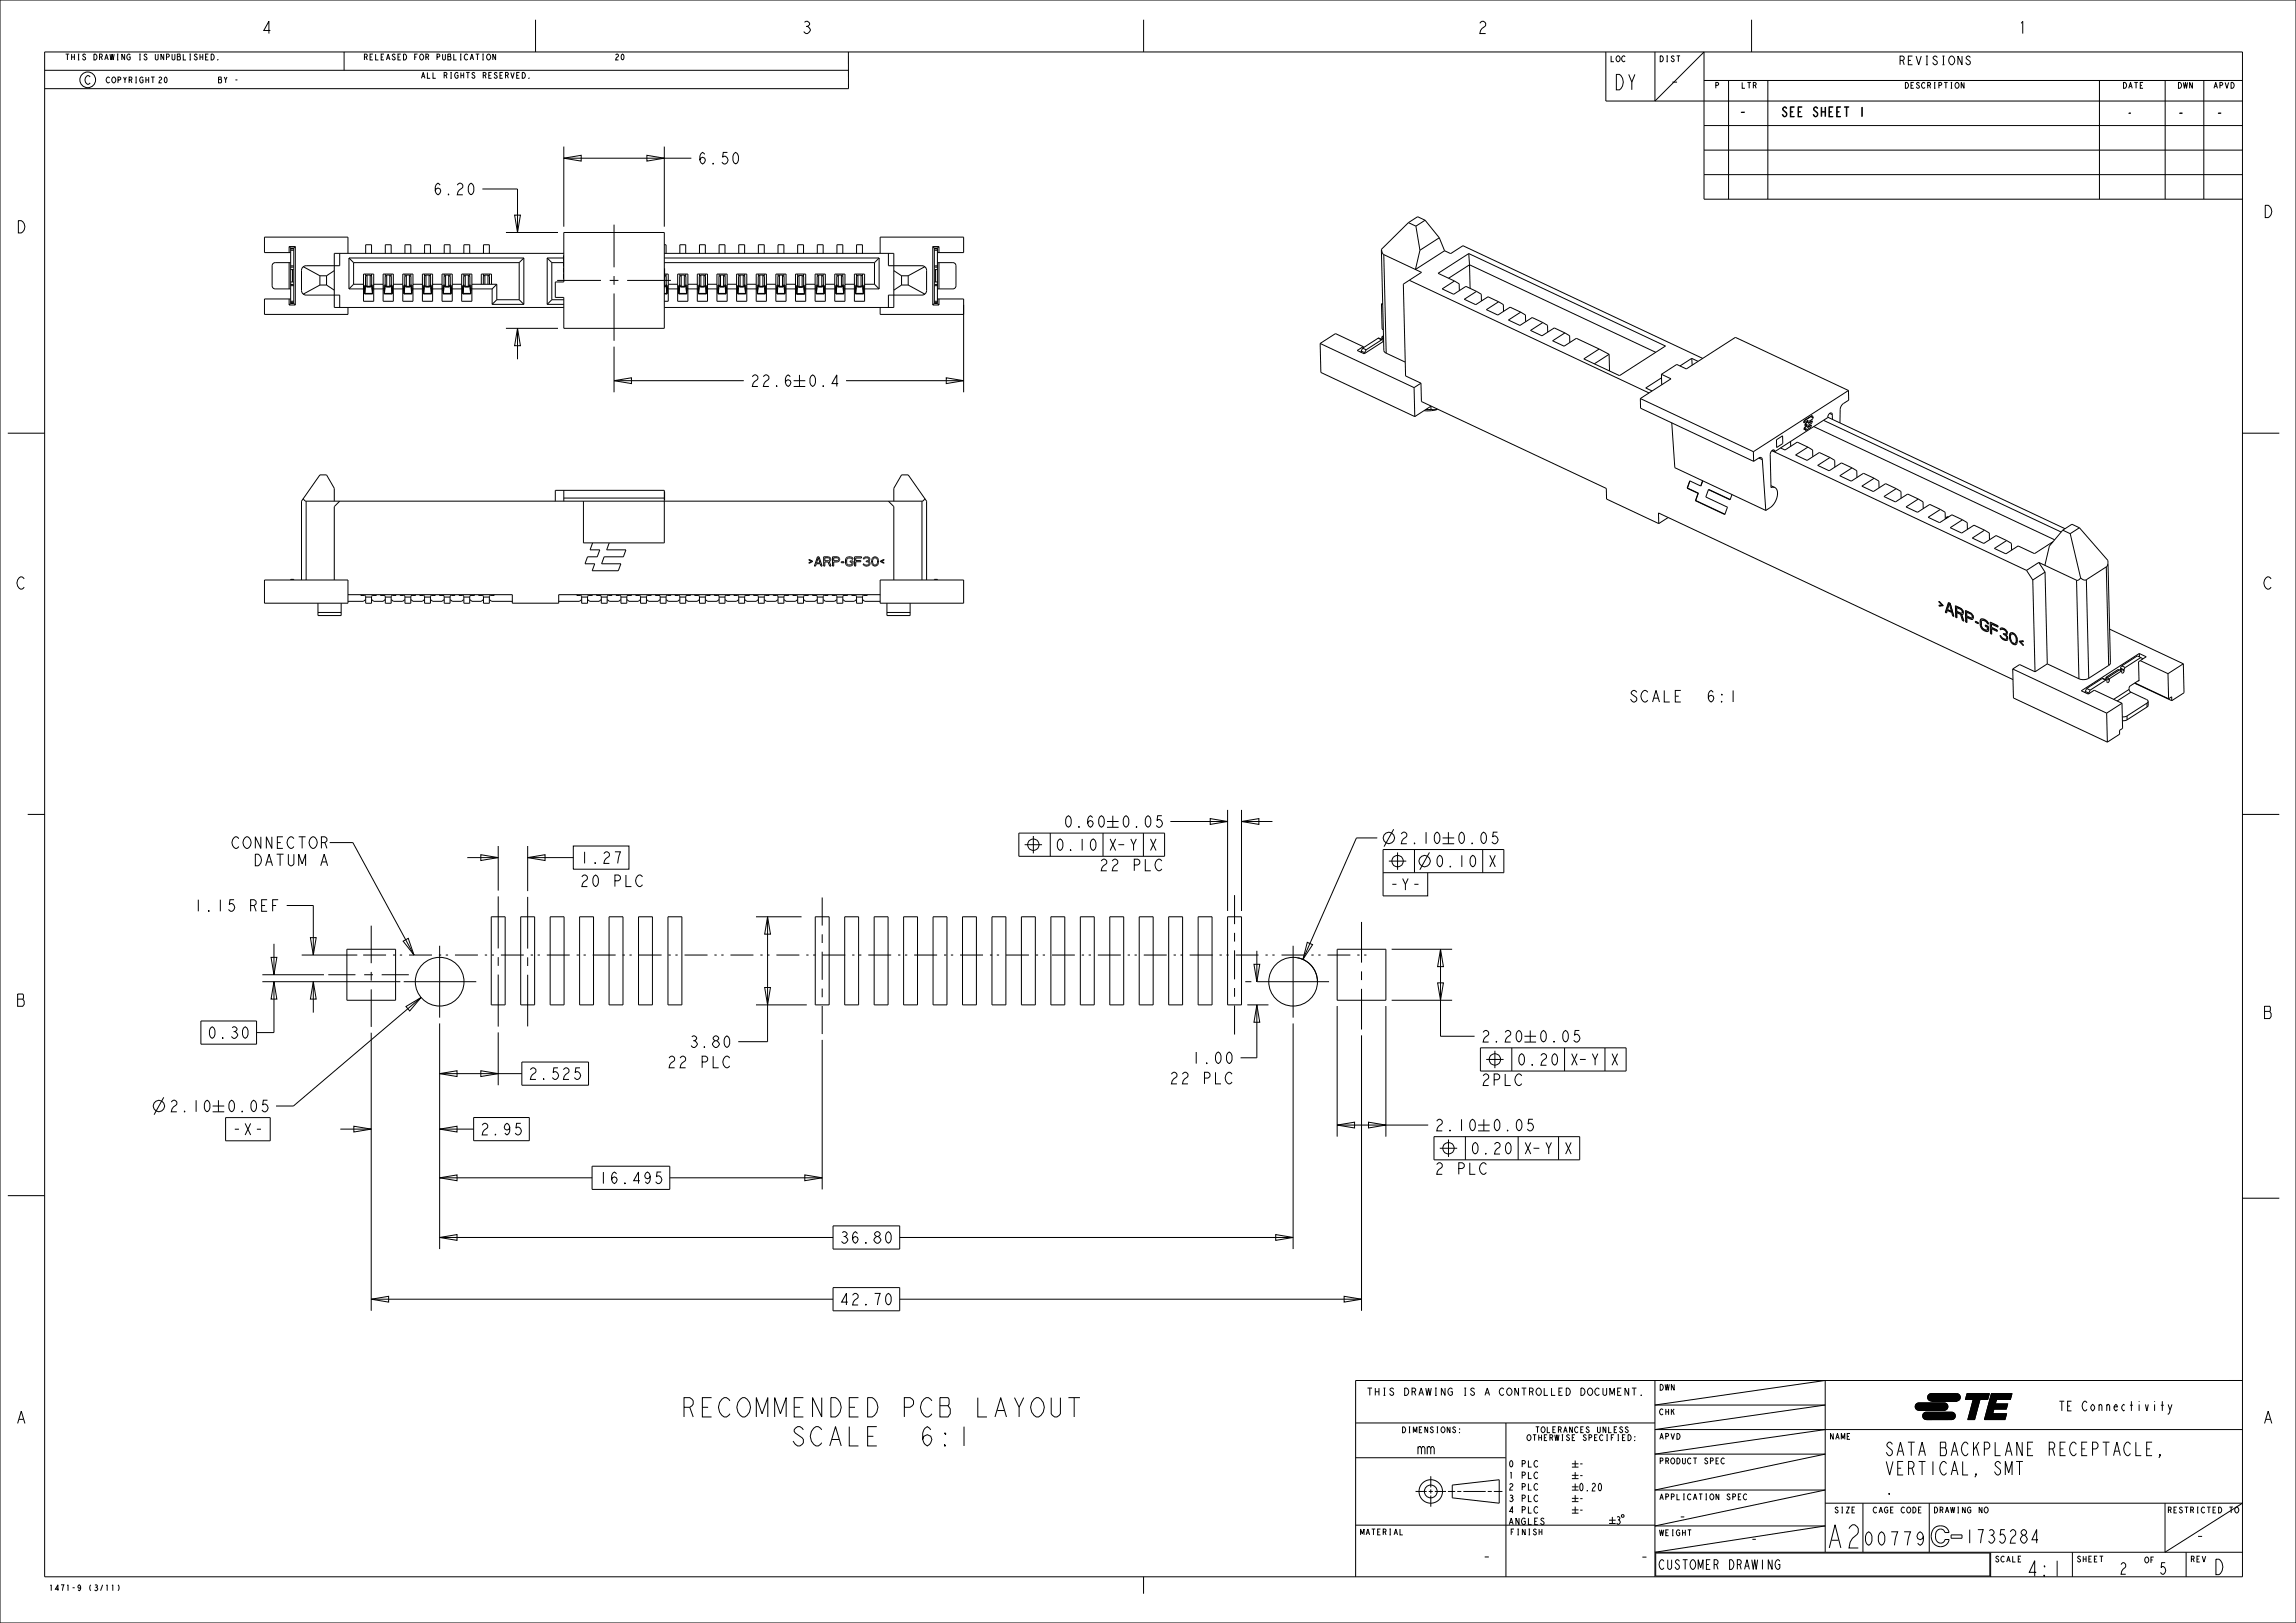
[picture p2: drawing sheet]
<svg xmlns="http://www.w3.org/2000/svg" width="594mm" height="420mm" viewBox="0 0 594 420" stroke-linecap="round" stroke-linejoin="round" font-family="sans-serif">
<defs><g id="words">
<text font-size="7.8" x="472.3" y="400.6">A2</text>
<g font-size="6.5">
<text x="185.1" y="366.7">RECOMMENDED PCB LAYOUT</text>
<text x="207.3" y="374.2">SCALE</text>
<text x="238.8" y="374.2">6:1</text>
</g>
<g font-size="5.2">
<text x="417.4" y="23.3">DY</text>
<text x="431.7" y="23.3">-</text>
<text x="524.2" y="407.9">4:1</text>
<text x="572.5" y="407.5">D</text>
</g>
<g font-size="4.6">
<text x="487.5" y="376.7">SATA BACKPLANE RECEPTACLE,</text>
<text x="487.5" y="381.7">VERTICAL, SMT</text>
<text x="487.5" y="386.7">.</text>
<text x="481.8" y="399.9">00779</text>
<text x="508.2" y="399.3">1735284</text>
</g>
<g font-size="4.1">
<text x="67.5" y="8.7">4</text>
<text x="207.2" y="8.7">3</text>
<text x="382.1" y="8.7">2</text>
<text x="521.8" y="8.7">1</text>
<text x="585.3" y="56.3">D</text>
<text x="4" y="60.3">D</text>
<text x="4" y="152.5">C</text>
<text x="585.3" y="152.5">C</text>
<text x="4" y="260.4">B</text>
<text x="585.3" y="263.6">B</text>
<text x="4" y="368.4">A</text>
<text x="585.3" y="368.4">A</text>
</g>
<g font-size="3.9">
<text x="449.6" y="30.6">-</text>
<text x="180.4" y="42.4">6.50</text>
<text x="111.9" y="50.4">6.20</text>
<text x="193.9" y="100">22.6</text>
<text x="208.8" y="100">0.4</text>
<text x="421.3" y="181.7">SCALE</text>
<text x="441.3" y="181.7">6:1</text>
<text x="275" y="214.1">0.60</text>
<text x="289.9" y="214.1">0.05</text>
<text x="59.6" y="219.5">CONNECTOR</text>
<text x="361.8" y="218.3">2.10</text>
<text x="376.7" y="218.3">0.05</text>
<text x="65.3" y="224">DATUM A</text>
<text x="149.8" y="223.4">1.27</text>
<text x="284.2" y="225.3">22 PLC</text>
<text x="149.8" y="229.4">20 PLC</text>
<text x="359.3" y="230.3">-Y-</text>
<text x="49.9" y="235.8">1.15</text>
<text x="63.6" y="235.8">REF</text>
<text x="53.5" y="268.7">0.30</text>
<text x="383" y="269.7">2.20</text>
<text x="397.9" y="269.7">0.05</text>
<text x="178.1" y="271.1">3.80</text>
<text x="308.1" y="275.2">1.00</text>
<text x="136.5" y="279.3">2.525</text>
<text x="172.4" y="276.3">22 PLC</text>
<text x="302.4" y="280.5">22 PLC</text>
<text x="383" y="280.9">2PLC</text>
<text x="43.6" y="287.7">2.10</text>
<text x="58.5" y="287.7">0.05</text>
<text x="59.9" y="293.7">-X-</text>
<text x="124" y="293.7">2.95</text>
<text x="371" y="292.6">2.10</text>
<text x="385.9" y="292.6">0.05</text>
<text x="371" y="303.9">2 PLC</text>
<text x="154.7" y="306.3">16.495</text>
<text x="217" y="321.7">36.80</text>
<text x="217" y="337.7">42.70</text>
<text x="366.5" y="376.3">mm</text>
<text x="434.1" y="394">-</text>
<text x="452.6" y="399.8">-</text>
<text x="383.2" y="404.4">-</text>
<text x="424" y="404.4">-</text>
<text x="548.1" y="407.4">2</text>
<text x="558.4" y="407.4">5</text>
</g>
<g font-size="3.3">
<text x="460.7" y="30.2">SEE SHEET 1</text>
<text x="563.2" y="30.6">-</text>
<text x="573.2" y="30.6">-</text>
<text x="532.4" y="365.1">TE Connectivity</text>
<text x="429" y="406.1">CUSTOMER DRAWING</text>
</g>
<g font-size="2.9">
<text x="491" y="16.8">REVISIONS</text>
<text x="21.7" y="21.8">C</text>
</g>
<g font-size="2.6">
<text x="550.2" y="30.3">-</text>
<text x="408.3" y="379.8">-</text>
<text x="408.3" y="382.9">-</text>
<text x="408.3" y="385.8">0.20</text>
<text x="408.3" y="388.8">-</text>
<text x="408.3" y="391.8">-</text>
</g>
<text font-size="2.5" x="359.9" y="361.1">THIS DRAWING IS A CONTROLLED DOCUMENT.</text>
<g font-size="2.2">
<text x="390.2" y="379.7">0 PLC</text>
<text x="390.2" y="382.6">1 PLC</text>
<text x="390.2" y="385.6">2 PLC</text>
<text x="390.2" y="388.6">3 PLC</text>
<text x="390.2" y="391.6">4 PLC</text>
<text x="390.2" y="394.6">ANGLES</text>
</g>
<g font-size="2">
<text x="16.7" y="15.5">THIS DRAWING IS UNPUBLISHED.</text>
<text x="93.9" y="15.5">RELEASED FOR PUBLICATION</text>
<text x="158.9" y="15.5">20</text>
<text x="416.5" y="16">LOC</text>
<text x="429.2" y="16">DIST</text>
<text x="27.3" y="21.4">COPYRIGHT</text>
<text x="40.8" y="21.4">20</text>
<text x="56.3" y="21.4">BY -</text>
<text x="108.8" y="20.3">ALL RIGHTS RESERVED.</text>
<text x="443.5" y="22.9">P</text>
<text x="450.4" y="22.9">LTR</text>
<text x="492.6" y="22.9">DESCRIPTION</text>
<text x="549" y="22.9">DATE</text>
<text x="563.2" y="22.9">DWN</text>
<text x="572.5" y="22.9">APVD</text>
<text x="429.2" y="359.8">DWN</text>
<text x="362.5" y="370.8">DIMENSIONS:</text>
<text x="397" y="370.7">TOLERANCES UNLESS</text>
<text x="429.2" y="366.1">CHK</text>
<text x="394.8" y="372.8">OTHERWISE SPECIFIED:</text>
<text x="429.2" y="372.5">APVD</text>
<text x="473.2" y="372.5">NAME</text>
<text x="429.2" y="378.8">PRODUCT SPEC</text>
<text x="429.2" y="388.1">APPLICATION SPEC</text>
<text x="474.4" y="391.5">SIZE</text>
<text x="484.4" y="391.5">CAGE CODE</text>
<text x="500.1" y="391.5">DRAWING NO</text>
<text x="560.6" y="391.5">RESTRICTED TO</text>
<text x="351.7" y="397.2">MATERIAL</text>
<text x="390.6" y="397.2">FINISH</text>
<text x="429.2" y="397.4">WEIGHT</text>
<text x="516" y="404.2">SCALE</text>
<text x="537.2" y="404.2">SHEET</text>
<text x="554.7" y="404.4">OF</text>
<text x="566.6" y="404.2">REV</text>
<text x="12.5" y="411.6">1471-9 (3/11)</text>
</g>
</g></defs>
<g fill="none" stroke="#000" stroke-width=".26">
<path d="M0 0h594v420h-594zM11.6 18.2h207.9M11.6 13.4h568.6v394.6h-568.6zM39.1 19.9h.9M39.5 19.9v1.5M51 14.3l-.3-.3-.4 .3 .7 .7-.1 .4-.3 .1-.4-.4M51.7 14v1.5M51.7 14.8h.8M52.5 14v1.5M53.2 14.8h.4M53.9 14h-.7v1.5h.7M54.6 14a.76 .76 0 0 1 .8 .8 .76 .76 0 0 1-.8 .7z"/>
<path d="M56.3 15.4l.1 .1zM89 13.4v4.8M123.1 14h.9M123.5 14v1.5M124.8 14h.4M124.8 15.5h.4M125 14v1.5M126.1 14.1l.2-.1a.77 .77 0 0 1 .7 .8 .77 .77 0 0 1-.7 .7l-.4-.7zM128.2 14v1.5l-.7-1.5v1.5M132.1 18.7l.5 1.6 .4-1.6M133.7 19.5h.4M134.4 18.7h-.7v1.6h.7"/>
<path d="M135.1 18.7a.76 .76 0 0 1 .8 .8 .76 .76 0 0 1-.8 .8zM138.6 5.1v8.3M219.5 13.4v9.5h-207.9M295.9 5.1v8.3M415.4 13.4v12.7h164.8M428.1 13.4v12.7M433.8 14.5h.9M440.8 13.4v38.1h139.4M453.2 5.1v8.3M507.6 14.5v2.3l-1.1-2.3v2.3M509.7 14.9l-.4-.4a.56 .56 0 0 0-.6 .6l.4 .3a.66 .66 0 0 1 .6 .7 .66 .66 0 0 1-.6 .7l-.6-.6M60.9 20.7h.5"/>
<path d="M136.8 20.1l.1 .2zM440.8 32.5h139.4M440.8 20.8h139.4M440.8 38.8h139.4M447.2 20.8v30.7M457.4 20.8v30.7M481.7 27.7v2.5M481.8 27.7v2.5M506 21.5l.2-.2a.77 .77 0 0 1 .6 .8 .77 .77 0 0 1-.6 .8l-.4-.8zM508.1 21.3v1.6l-.7-1.6v1.6M543.1 20.8l.1 30.7M554.4 21.3h-.7v1.6h.7"/>
<path d="M560.1 20.8l.1 30.7M570.1 20.8l.1 30.7M577.2 21.3a.76 .76 0 0 1 .8 .8 .76 .76 0 0 1-.8 .8zM364.4 57.6l-7 6.9 .2 .9 .4 .5M364.4 57.6l1.9 .9M366.3 58.5l1.1 6.3M368.7 57l-1.9-.9-2.4 1.5M368.7 57l-2.4 1.5M368.7 57l3.7 4.5M440.8 45.2h139.4M74.8 63.8v1.6M74.8 68v6.8"/>
<path d="M74.8 77.4v1.5M74.8 63.8l.4 .4M74.8 78.9h1.6M74.8 63.8h1.6M75.2 68h-4a.8 .8 0 0 0-.8 .8v5.2a.8 .8 0 0 0 .8 .8h4M75.2 65.4h-6.8v-4h21.6v4.2M75.2 77.4h-6.8v4h21.6v-1.8M75.2 64.2v14.3M75.2 78.5l-.4 .4M75.2 78.5h.8M75.2 78.4h.8M75.2 78h.8"/>
<path d="M75.2 73.9h.8M75.2 73.6h.8M75.2 73h.8M75.2 69.8h.8M75.2 69.1h.8M75.2 68.8h.8M75.2 64.8h.8M75.2 64.4h.8M75.2 64.2h.8M75.7 69.8v3.2M76 64.2v14.3M76 78.5l.4 .4"/>
<path d="M76.4 63.8v15.1M76.4 63.8l-.4 .4M78.5 69l4.3 2.4M82.8 71.4v2.4M82.8 73.8l-4.3 2.3M82.8 73.8h1.7M82.8 71.4h1.7M84.5 71.4v2.4M84.5 73.8l2 1.3M86.5 70l-2 1.4M87.9 65.6v3.2h-8.7a1.2 1.2 0 0 0-1.2 1.2v5.2l.4 .8 .8 .4h8.7v3.2M90.3 66.8v8"/>
<path d="M90.3 66.8l1.2 1.2M90.3 74.8h3.7M90.3 66.8h45.2M91.5 68v5.6M91.5 73.6l-1.2 1.2M91.5 73.6h2.5M91.5 68h42.8M94 70.9h2.7v7.1h-2.7zM94.3 74.3v.5M94.3 74.9v.3M94.3 75.2h.1M94.3 74.8v.1"/>
<path d="M94.3 75.2v.1M94.3 74.9v.4M94.3 74.8h.1M94.3 75.3v.8M94.3 74.9h.1M94.3 76.1h2.1M94.4 76l-.1 .1M94.4 76h2M94.4 75.2v.8M94.4 75.2h.1M94.5 74h-.2v.9M94.6 74l.2 .2"/>
<path d="M94.6 73.9l.4 .2h.8l.4-.2M94.6 65.6v-2.3h1.5v2.3M94.6 70.9v.6M94.8 74.2h1.1M95 71.2l-.4 .4v2.4M95 71.2v3h-.2M95 71.2h.8M95.8 71.2v3h.1M95.8 71.2l.4 .4-.1 2.4M96.1 70.9v.6M96.2 74l-.3 .2M96.2 74h.2v1.3"/>
<path d="M96.3 74.8h.1M96.3 74.9h.1M96.4 75.2v.8M96.4 75.2h.1M96.4 76v.1M96.4 74.9v.3M96.4 75.3v.8M96.4 74.8v.1M96.4 75.2v.1M96.4 74.3v.5M96.7 74.8h2.4M96.7 73.6h2.4"/>
<path d="M99.1 70.9h2.7v7.1h-2.7zM99.4 74.3v.5M99.4 75.2h.1M99.4 75.2v.1M99.4 74.8v.1M99.4 74.9v.4M99.4 74.8h.1M99.4 74.9v.3M99.4 75.3v.8M99.4 74.9h.1M99.4 76.1h2.1M99.4 76v.1"/>
<path d="M99.4 76h2M99.4 75.2v.8M99.6 74h-.2v1.2M99.6 74l.3 .2M99.6 73.9l.4 .2h.8l.4-.2M99.6 74h.1M99.7 65.6v-2.3h1.5v2.3M99.7 70.9l-.1 3.1M99.9 74.2h1.1M100 71.2v3h-.1M100 71.2l-.4 .4M100 71.2h.8"/>
<path d="M100.8 71.2v3h.2M100.8 71.2l.4 .4M101.2 70.9v3.1M101.2 74h.1M101.2 74l-.2 .2M101.3 74h.2v1.2M101.4 74.8h.1M101.4 74.9h.1M101.4 75.9l-2 .1M101.4 75.9v.1M101.4 76l.1 .1M101.4 75.2v.7"/>
<path d="M101.5 75.2v.1M101.5 75.2h.1M101.5 74.9v.3M101.5 75.3v.8M101.5 74.9l-.1 1.1M101.5 74.8v.1M101.5 74.3v.5M101.8 74.8h2.4M101.8 73.6h2.4M104.2 70.9h2.6v7.1h-2.6zM104.4 74.3l.1 .5M104.4 74.9l.1 .3"/>
<path d="M104.5 75.2h.1M104.5 74.8v.1M104.5 75.2v.1M104.5 74.9v.4M104.5 74.8h.1M104.5 74.9v.3M104.5 75.3v.8M104.5 74.9h.1M104.5 76.1h2M104.5 76v.1M104.5 76h2M104.5 75.2v.8"/>
<path d="M104.7 74h-.3v.9M104.7 74l.3 .2M104.7 73.9l.4 .2h.8l.4-.2M104.8 65.6v-2.3h1.5v2.3M104.8 70.9v.6M105 74.2h1.1M105.1 71.2l-.4 .4 .1 2.4M105.1 71.2v3h-.1M105.1 71.2h.8M105.9 71.2v3h.2M105.9 71.2l.4 .4v2.4M106.3 70.9v.6"/>
<path d="M106.3 74l-.2 .2M106.4 74h.2v1.3M106.5 74.8h.1M106.5 74.9h.1M106.5 75.2v.8M106.5 75.2h.1M106.5 76v.1M106.6 75.2h-.1M106.6 75.2h.1M106.6 74.9v.3M106.6 75.3l-.1 .8M106.6 74.8v.1"/>
<path d="M106.6 75.2v.1M106.6 74.3v.5M106.8 74.8h2.5M106.8 73.6h2.5M109.3 70.9h2.6v7.1h-2.6zM109.5 74.3v.5M109.5 75.2h.1M109.5 75.2v.1M109.5 74.8v.1M109.5 74.9v.4M109.5 74.8h.1M109.5 74.9l.1 .3"/>
<path d="M109.5 75.3l.1 .8M109.5 74.9h.1M109.6 75.2h.1M109.6 75.2v.1M109.6 76.1h2M109.6 76v.1M109.6 75.2v.8M109.6 75.2v.7M109.6 76h2M109.6 75.9v.1M109.6 75.9h2M109.8 74h-.3v1.2"/>
<path d="M109.8 74l.3 .2M109.8 73.9l.4 .2h.8l.4-.2M109.8 74h.1M109.8 65.6v-2.3h1.6v2.3M109.8 70.9v3.1M110.1 74.2h1M110.2 71.2v3h-.1M110.2 71.2l-.4 .4M110.2 71.2h.8M111 71.2v3h.1M111 71.2l.4 .4M111.4 70.9v3.1"/>
<path d="M111.4 74h.1M111.4 74l-.3 .2M111.4 74h.3v1.2M111.6 74.8h.1M111.6 74.9h.1M111.6 75.9v.1M111.6 75.2v.7M111.6 75.2h.1M111.6 76v.1M111.6 75.2v.1M111.7 74.9l-.1 .3M111.7 75.3l-.1 .8"/>
<path d="M111.7 74.9l-.1 1.1M111.7 74.8v.1M111.7 75.2v.1M111.7 75.2h.1M111.7 74.3v.5M111.9 74.8h2.5M111.9 73.6h2.5M114.4 70.9h2.6v7.1h-2.6zM114.6 74.9v.3M114.6 74.3v.5M114.6 75.2h.1M114.6 74.8v.1"/>
<path d="M114.6 75.2v.1M114.6 74.9v.4M114.6 74.8h.1M114.6 75.3l.1 .8M114.6 74.9h.1M114.7 75.2h.1M114.7 76.1h2M114.7 76v.1M114.7 76h2M114.7 75.2v.8M114.8 74h-.2v.9M114.9 74l.2 .2"/>
<path d="M114.9 73.9l.4 .2h.8l.4-.2M114.9 65.6v-2.3h1.5v2.3M114.9 70.9v.6M115.1 74.2h1.1M115.3 71.2l-.4 .4v2.4M115.3 71.2v3h-.2M115.3 71.2h.8M116.1 71.2v3h.1M116.1 71.2l.4 .4-.1 2.4M116.4 70.9v.6M116.5 74l-.3 .2M116.5 74h.3l-.1 1.3"/>
<path d="M116.6 74.8h.1M116.6 74.9h.1M116.7 75.2v.8M116.7 75.2h.1M116.7 76v.1M116.7 74.9v.3M116.7 75.3v.8M116.7 74.8v.1M116.7 75.2v.1M116.8 74.3l-.1 .5M116.8 74.9l-.1 .3M117 74.8h2.4"/>
<path d="M117 73.6h2.4M119.4 70.9h2.7v7.1h-2.7zM119.7 74.3v.5M119.7 75.2h.1M119.7 75.2v.1M119.7 74.8v.1M119.7 74.9v.4M119.7 74.8h.1M119.7 74.9v.3M119.7 75.3v.8M119.7 74.9h.1M119.7 76.1h2.1"/>
<path d="M119.8 76l-.1 .1M119.8 76h2M119.8 75.2l-.1 .1M119.8 75.2v.8M119.8 75.2h.1M119.9 74h-.2v1.2M120 74l.2 .2M120 73.9l.4 .2h.8l.4-.2M120 74h.1M120 65.6v-2.3h1.5v2.3M120 70.9v3.1M120.2 74.2h1.1"/>
<path d="M120.4 71.2v3h-.2M120.4 71.2l-.4 .4M120.4 71.2h.8M121.2 71.2v3h.1M121.2 71.2l.4 .4M121.5 70.9l.1 3.1M121.5 74h.1M121.6 74l-.3 .2M121.6 74h.2v1.2M121.7 74.8h.1M121.7 74.9h.1M121.8 75.2h.1"/>
<path d="M121.8 76v.1M121.8 75.2v.1M121.8 74.9v.3M121.8 75.3v.8M121.8 74.9v1.1M121.8 74.8v.1M121.8 74.3v.5M122.1 74.8h5.2M122.1 73.6h6.4M124.5 73.6v-2.7h2.7v2.7M125.1 65.6v-2.3h1.5v2.3M125.1 70.9v.6"/>
<path d="M125.4 71.2l-.4 .4v2M125.4 71.2v2.4M125.4 71.2h.8M126.2 71.2v2.4M126.2 71.2l.4 .4v2M126.6 70.9v.6M127.3 74.8v4M127.3 78.8h8.2M128.5 73.6v4M128.5 73.6l-1.2 1.2M128.5 77.6l-1.2 1.2M128.5 77.6h5.8"/>
<path d="M134.3 68v9.6M134.3 77.6l1.2 1.2M135.5 66.8v12M135.5 66.8l-1.2 1.2M141.6 66.8v12M141.6 78.8h4.3M141.6 66.8l1.2 1.2M141.6 66.8h4.2M142.8 68v9.6M142.8 77.6l-1.2 1.2M142.8 77.6h3.1M142.8 68h3"/>
<path d="M145.8 71.6h.1M145.8 71.3h.1M145.8 68.5h.1M145.8 68.2h.1M145.8 67.3h.1M145.8 67.2h.1M145.8 67h.1M145.8 66.9h.1M145.8 66.7h.1M145.8 66.6h.1M145.8 66.4h.1M145.8 66.3h.1"/>
<path d="M145.9 65.6h-59.4v14h59.4M145.9 60.2h26v24.8h-26v-8h-2.2v-4h2.2zM145.9 66.2v1.2M145.9 67.7v1.3M145.9 69.3v1.2M145.9 70.8v1.3M171.9 65.6h59.3v14h-59.3M171.9 76.1h.7M171.9 76h.7M171.9 75.9l.7 .1M171.9 74.2h.2M171.9 69.5v2.4"/>
<path d="M171.9 71.7h.1M171.9 69.7h.1M171.9 68h54.3M171.9 66.8h55.5M171.9 63.3h.4v2.3M171.9 70.9h1v7.1h-1M171.9 71.2h.1M172 71.2v3h.1M172 71.2l.4 .4-.1 2.4M172.3 70.9v.6M172.4 74l-.3 .2M172.4 73.9l-.5 .2"/>
<path d="M172.4 74h.2v1.3M172.5 74.8h.1M172.5 74.9h.1M172.6 75.2v.8M172.6 75.2h.1M172.6 76v.1M172.6 74.9v.3M172.6 75.3v.8M172.6 74.8v.1M172.6 75.2v.1M172.6 74.3v.5M172.9 74.8h2.4"/>
<path d="M172.9 73.6h2.4M175.3 70.9h2.7v7.1h-2.7zM175.6 74.3v.5M175.6 75.2h.1M175.6 74.8h.1M175.6 75.2v.1M175.6 74.8v.1M175.6 74.9v.4M175.6 74.9v.3M175.6 75.3v.8M175.6 74.9h.1M175.6 76.1h2.1"/>
<path d="M175.6 76v.1M175.6 76h2M175.6 75.2v.8M175.8 74h-.2v1.2M175.8 74l.3 .2M175.8 73.9l.4 .2h.8l.4-.2M175.8 74h.1M175.9 65.6v-2.3h1.5v2.3M175.9 70.9l-.1 3.1M176.1 74.2h1.1M176.2 71.2v3h-.1M176.2 71.2h.8"/>
<path d="M176.2 71.2l-.4 .4M177 71.2v3h.2M177 71.2l.4 .4M177.4 70.9v3.1M177.4 74h.1M177.4 74l-.2 .2M177.5 74h.2v1.2M177.6 74.8h.1M177.6 74.9h.1M177.6 75.2h.1M177.6 76l.1 .1M177.7 75.2v.1"/>
<path d="M177.7 75.2h.1M177.7 74.9v.3M177.7 75.3v.8M177.7 74.9l-.1 1.1M177.7 74.8v.1M177.7 74.3v.5M178 74.8h2.4M178 73.6h2.4M180.4 70.9h2.6v7.1h-2.6zM180.6 74.9l.1 .3M180.6 74.3l.1 .5M180.7 75.2h.1"/>
<path d="M180.7 74.8h.1M180.7 74.8v.1M180.7 75.2v.1M180.7 74.9v.4M180.7 74.9v.3M180.7 75.3v.8M180.7 74.9h.1M180.7 76.1h2M180.7 76v.1M180.7 76h2M180.7 75.2v.8M180.9 73.9l.4 .2h.8l.4-.2"/>
<path d="M181 65.6v-2.3h1.5v2.3M181 70.9v.6M181.2 74.2l-.6-.2v.9M181.2 74.2h1.1M181.3 71.2v3h-.1M181.3 71.2l-.4 .4 .1 2.4M181.3 71.2h.8M182.1 71.2l.4 .4v2.4M182.1 71.2v3h.2M182.5 70.9v.6M182.5 74l-.2 .2M182.6 74h.2v1.3"/>
<path d="M182.7 74.8h.1M182.7 74.9h.1M182.7 75.2v.8M182.7 75.2h.1M182.7 76v.1M182.8 75.2h-.1M182.8 75.2h.1M182.8 74.9v.3M182.8 75.3l-.1 .8M182.8 74.8v.1M182.8 75.2v.1M182.8 74.3v.5"/>
<path d="M183 74.8h2.5M183 73.6h2.5M185.5 70.9h2.6v7.1h-2.6zM185.7 74.3v.5M185.7 75.2h.1M185.7 74.8h.1M185.7 75.2v.1M185.7 74.8v.1M185.7 74.9v.4M185.7 74.9l.1 .3M185.7 75.3l.1 .8M185.7 74.9h.1"/>
<path d="M185.8 75.2h.1M185.8 75.2v.1M185.8 76.1h2M185.8 76v.1M185.8 76h2M185.8 75.2v.8M186 74h-.3v1.2M186 74l.3 .2M186 73.9l.4 .2h.8l.4-.2M186 74h.1M186 65.6v-2.3h1.6v2.3M186 70.9v3.1"/>
<path d="M186.3 74.2h1M186.4 71.2v3h-.1M186.4 71.2h.8M186.4 71.2l-.4 .4M187.2 71.2l.4 .4v2.4M187.2 71.2v3h.1M187.3 74.2l.6-.2v1.3M187.6 70.9v.6M187.8 74.8h.1M187.8 74.9h.1M187.8 75.2v.8M187.8 75.2h.1"/>
<path d="M187.8 76v.1M187.9 74.9l-.1 .3M187.9 75.3l-.1 .8M187.9 74.8v.1M187.9 75.2v.1M187.9 75.2h.1M187.9 74.9v.3M187.9 74.3v.5M188.1 74.8h2.5M188.1 73.6h2.5M190.6 70.9h2.6v7.1h-2.6zM190.8 74.9v.3"/>
<path d="M190.8 74.3v.5M190.8 75.2h.1M190.8 74.8h.1M190.8 74.8v.1M190.8 75.2v.1M190.8 74.9v.4M190.8 75.3l.1 .8M190.8 74.9h.1M190.9 75.2h.1M190.9 76.1h2M190.9 76v.1M190.9 76h2"/>
<path d="M190.9 75.2v.8M191.1 73.9l.4 .2h.8l.4-.2M191.1 65.6v-2.3h1.5v2.3M191.1 70.9v.6M191.3 74.2l-.5-.2v.9M191.3 74.2h1.1M191.5 71.2v3h-.2M191.5 71.2l-.4 .4v2.4M191.5 71.2h.8M192.3 71.2v3h.1M192.3 71.2l.4 .4v2.4M192.6 70.9v.6"/>
<path d="M192.6 74h.1M192.7 74l-.3 .2M192.7 74h.3l-.1 1.3M192.8 74.8h.1M192.8 74.9h.1M192.9 75.2v.8M192.9 75.2h.1M192.9 76v.1M192.9 74.9v.3M192.9 75.3v.8M192.9 74.8v.1M192.9 75.2v.1"/>
<path d="M193 74.3l-.1 .5M193 74.9l-.1 .3M193.2 74.8h2.4M193.2 73.6h2.4M195.6 70.9h2.7v7.1h-2.7zM195.9 74.3v.5M195.9 74.9v.3M195.9 75.2h.1M195.9 74.8h.1M195.9 75.2v.1M195.9 74.8v.1M195.9 74.9v.4"/>
<path d="M195.9 75.3v.8M195.9 74.9h.1M195.9 76.1h2.1M196 75.2h-.1M196 76l-.1 .1M196 76h2M196 75.2v.8M196 75.2h.1M196.1 74h-.2v.9M196.2 74l.2 .2M196.2 73.9l.4 .2h.8l.4-.2M196.2 74h.1"/>
<path d="M196.2 65.6v-2.3h1.5v2.3M196.2 70.9v.6M196.4 74.2h1.1M196.6 71.2v3h-.2M196.6 71.2h.8M196.6 71.2l-.4 .4v2.4M197.4 71.2l.4 .4-.1 2.4M197.4 71.2v3h.1M197.5 74.2l.5-.2v1.3M197.7 70.9v.6M197.9 74.8h.1M197.9 74.9h.1"/>
<path d="M198 75.2v.8M198 75.2h.1M198 76v.1M198 74.9v.3M198 75.3v.8M198 74.8v.1M198 75.2v.1M198 74.3v.5M198.3 74.8h2.4M198.3 73.6h2.4M200.7 70.9h2.7v7.1h-2.7zM201 74.9v.3"/>
<path d="M201 74.3v.5M201 75.2h.1M201 74.8h.1M201 74.8v.1M201 75.2v.1M201 74.9v.4M201 75.3v.8M201 74.9h.1M201 76.1h2.1M201 76v.1M201 76h2M201 75.2v.8"/>
<path d="M201.2 73.9l.4 .2h.8l.4-.2M201.3 65.6v-2.3h1.5v2.3M201.3 70.9v.6M201.5 74.2l-.5-.2v.9M201.5 74.2h1.1M201.6 71.2v3h-.1M201.6 71.2l-.4 .4 .1 2.4M201.6 71.2h.8M202.4 71.2v3h.2M202.4 71.2l.4 .4M202.8 70.9v3.1M202.8 74h.1"/>
<path d="M202.8 74l-.2 .2M202.9 74h.2v1.2M203 74.8h.1M203 74.9h.1M203 75.2v.8M203 75.2h.1M203 76l.1 .1M203 75.2l.1 .1M203.1 75.2v.1M203.1 75.2h.1M203.1 74.9v.3M203.1 75.3v.8"/>
<path d="M203.1 74.9v.4M203.1 74.8v.1M203.1 74.3v.5M203.4 74.8h2.4M203.4 73.6h2.4M205.8 70.9h2.6v7.1h-2.6zM206 74.3l.1 .5M206 74.9l.1 .3M206.1 74.8h.1M206.1 75.2v.1M206.1 74.8v.1M206.1 74.9v.3"/>
<path d="M206.1 75.3v.8M206.1 74.9h.1M206.1 75.3h.1M206.1 76.1h2M206.1 76v.1M206.1 76h2M206.1 75.3v.7M206.3 74h-.3l.1 1.3M206.3 74.1l.3 .2M206.3 73.9l.4 .3h.8l.4-.3M206.4 65.6v-2.3h1.5v2.3M206.4 70.9v.7"/>
<path d="M206.6 74.3h1.1M206.7 71.3v3h-.1M206.7 71.3l-.4 .4 .1 2.4M206.7 71.3h.8M207.5 71.3l.4 .4v2.4M207.5 71.3v3h.2M207.9 70.9v.7M207.9 74.1l-.2 .2M208 74h.2v1.3M208.1 74.8h.1M208.1 74.9h.1M208.1 75.2v.8"/>
<path d="M208.1 75.2v.1M208.1 76v.1M208.1 75.3h.1M208.2 75.2l-.1 .1M208.2 74.9v.3M208.2 75.3l-.1 .8M208.2 74.8v.1M208.2 74.3v.5M208.2 74.9v.4M208.4 74.8h2.5M208.4 73.6h2.5M210.9 70.9h2.6v7.1h-2.6z"/>
<path d="M211.1 74.3v.5M211.1 74.8h.1M211.1 74.8v.1M211.1 75.2v.1M211.1 74.9v.4M211.1 74.9l.1 .3M211.1 75.3l.1 .8M211.1 74.9h.1M211.2 75.2h.1M211.2 75.2v.1M211.2 76.1h2M211.2 76v.1"/>
<path d="M211.2 76h2M211.2 75.2v.8M211.4 74h-.3v1.2M211.4 74l.3 .2M211.4 73.9l.4 .2h.8l.4-.2M211.4 74h.1M211.4 65.6v-2.3h1.6v2.3M211.4 70.9v3.1M211.7 74.2h1M211.8 71.2v3h-.1M211.8 71.2h.8M211.8 71.2l-.4 .4"/>
<path d="M212.6 71.2v3h.1M212.6 71.2l.4 .4M213 70.9v3.1M213 74h.1M213 74l-.3 .2M213 74h.3v1.2M213.2 74.8h.1M213.2 74.9h.1M213.2 75.2v.8M213.2 75.2h.1M213.2 76v.1M213.2 75.2v.1"/>
<path d="M213.3 74.9l-.1 .3M213.3 75.3l-.1 .8M213.3 74.9v.4M213.3 74.8v.1M213.3 75.2v.1M213.3 75.2h.1M213.3 74.3v.5M213.5 74.8h2.5M213.5 73.6h2.5M216 70.9h2.6v7.1h-2.6zM216.2 74.3v.5M216.2 74.9v.3"/>
<path d="M216.2 75.2h.1M216.2 74.8h.1M216.2 74.8v.1M216.2 75.2v.1M216.2 74.9v.4M216.2 75.3l.1 .8M216.2 74.9h.1M216.3 75.2h.1M216.3 76.1h2M216.3 76v.1M216.3 76h2M216.3 75.2v.8"/>
<path d="M216.4 74h-.2v.9M216.5 74l.2 .2M216.5 73.9l.4 .2h.8l.4-.2M216.5 65.6v-2.3h1.5v2.3M216.5 70.9v.6M216.7 74.2h1.1M216.9 71.2v3h-.2M216.9 71.2l-.4 .4v2.4M216.9 71.2h.8M217.7 71.2l.4 .4-.1 2.4M217.7 71.2v3h.1M218 70.9v.6"/>
<path d="M218.1 74l-.3 .2M218.1 74h.3l-.1 1.3M218.2 74.8h.1M218.2 74.9h.1M218.3 75.2v.8M218.3 75.2h.1M218.3 76v.1M218.3 74.9v.3M218.3 75.3v.8M218.3 74.8v.1M218.3 75.2v.1M218.4 74.3l-.1 .5"/>
<path d="M218.4 74.9l-.1 .3M218.6 74.8h2.4M218.6 73.6h2.4M221 70.9h2.7v7.1h-2.7zM221.3 74.3v.5M221.3 75.2h.1M221.3 74.8h.1M221.3 74.8v.1M221.3 74.9v.4M221.3 74.9v.3M221.3 75.3v.8M221.3 74.9h.1"/>
<path d="M221.3 75.2v.1M221.3 76.1h2.1M221.4 76l-.1 .1M221.4 76h2M221.4 75.2l-.1 .1M221.4 75.2v.8M221.4 75.2v.7M221.4 75.2h.1M221.4 75.9h2M221.4 75.9v.1M221.5 74h-.2v1.2M221.6 74l.2 .2"/>
<path d="M221.6 73.9l.4 .2h.8l.4-.2M221.6 74h.1M221.6 65.6v-2.3h1.5v2.3M221.6 70.9v3.1M221.8 74.2h1.1M222 71.2v3h-.2M222 71.2h.8M222 71.2l-.4 .4M222.8 71.2v3h.1M222.8 71.2l.4 .4M223.1 70.9l.1 3.1M223.1 74h.1"/>
<path d="M223.2 74l-.3 .2M223.2 74h.2v1.2M223.3 74.8h.1M223.3 74.9h.1M223.4 75.9v.1M223.4 75.2v.7M223.4 75.2h.1M223.4 76v.1M223.4 75.2v.1M223.4 74.9v.3M223.4 75.3v.8M223.4 74.9v1.1"/>
<path d="M223.4 74.8v.1M223.4 74.3v.5M223.7 74.8h3.7M223.7 73.6h2.5M226.2 73.6l1.2 1.2M226.2 68v5.6M227.4 66.8l-1.2 1.2M227.4 66.8v8M229.8 65.6v3.2h8.7a1.2 1.2 0 0 1 1.2 1.2v5.2a1.2 1.2 0 0 1-1.2 1.2h-8.7v3.2M231.2 70l2 1.4M233.2 73.8h1.8M233.2 71.4h1.8"/>
<path d="M233.2 73.8l-2 1.3M233.2 71.4v2.4M235 73.8l4.3 2.3M235 71.4v2.4M239.3 69l-4.3 2.4M241.3 78.9h1.6M241.3 63.8h1.6M241.3 63.8l.4 .4M241.3 63.8v15.1M241.7 78h.8M241.7 73.9h.8M241.7 68.8h.8"/>
<path d="M241.7 64.8h.8M241.7 78.5l-.4 .4M242 69.8v3.2M242.5 68h4a.8 .8 0 0 1 .8 .8v5.2a.8 .8 0 0 1-.8 .8h-4M242.5 77.4h6.8v4h-21.6v-1.8M242.5 69.1h-.8v-4.7h.8v14h-.8v-4.8h.8M242.5 69.8h-.8v3.2h.8M242.5 65.4h6.8v-4h-21.6v4.2M242.5 78.5l.4 .4M242.9 63.8l-.4 .4M242.9 63.8v1.6M242.9 68v6.8"/>
<path d="M242.9 77.4v1.5M357.4 64.6l.6 26.1 .2 .4 .4 .3M357.4 78.7l.2 6.5 .3 .1M357.4 78.7l.3 .1M357.7 78.5l-.3 .2M358 65.9l.6 25.5M358 65.9l9.8 4.6-3.2 2M364.6 72.5l-1.5 1 .5 23.8 4 1.9M364.6 72.5l62 29.2M367.4 64.8l-1.2 4.9 7.5-4.8M372.4 61.5l-5 3.3M372.4 61.5l1.3 3.4"/>
<path d="M373.7 64.9l1.6 .7 3.2-2 62 29.1M376.3 72.7l-3.2 2.1 3 1.4 3.2-2.1 2.7 1.3M376.3 72.7l1.2 .8 .1 1.7M380 65.6l-7.9 5.1 4.2 2M380 65.6l.2 2.9M380 65.6l50.9 23.9-11.9 7.7-9.2-4.3 3.9-2.6M380.2 68.5l-5.4 3.5M380.2 68.5l.1 6.1M380.2 68.5l48.2 22.7M382 75.4l-3.2 2 3 1.4 3.2-2 2.7 1.3M382 75.4l1.2 .7 .1 1.8M387.7 78.1l-3.2 2 3 1.4 3.2-2 2.7 1.3"/>
<path d="M387.7 78.1l1.2 .7 .1 1.8M341.5 88.9l.2 7.5 24.3 11.4M341.5 88.9l4-2.6 7.2 3.4M341.5 88.9l24.3 11.4M352.1 90.9l.1 .3M352.1 90.9l.9 .4M352.2 91l-.2 .1M352.5 90.1l-.4 .8M352.5 90.1l.9 .4M352.7 89.7l.1 .2M353 91.3l.1 .2M353.4 90.5l-.4 .8"/>
<path d="M356.5 87.5l1.2 .4M356.5 87.5l-4 2.6M356.5 87.5l.9 .4M357.4 87.9l-4 2.6M357.5 87.2v.3M357.5 87.2l.4 .2M357.5 87.5l-.1 .3M357.5 87.5l.4 .2M357.7 87.9l.1 .5M357.7 87.9h-.3M357.9 86.9l-.4 .3M358 88.3l-5.1 3.2-1.8-.8 1.6-1"/>
<path d="M358.6 91.4l5 2.3M367.6 99.2l.1 4.7 47.9 22.5v2.7l13.5 6.4M367.6 99.2l-1.8 1.1M393.4 80.8l-3.1 2 2.9 1.4 3.2-2 2.7 1.3M393.4 80.8l1.3 .7v1.8M399.1 83.5l-3.1 2 2.9 1.4 3.2-2 2.8 1.3M399.1 83.5l1.3 .7v1.8M404.9 86.2l-3.2 2 2.9 1.4 3.2-2.1 5.9 2.8M404.9 86.2l1.2 .7v1.7M413.7 90.3l2.6 1.4M416.3 91.7l-3.8 2.4M416.3 91.7l.1 4.3"/>
<path d="M429.8 96.9l4-2.6 2.5 1.2 12.7-8.2 29.2 13.8M429.8 96.9l2.5 1.1-7.9 5.1M429.8 96.9l.1 2.7M429.9 97.8l-4.1 2.6 1.6 .8M437.7 92.7l-3.1 2M437.7 92.7l.1 1.8M437.7 92.7l1.6 .8M2 112.1h9.6M365.8 100.3l.2 7.5M370.2 105.9l-1.3 .1M370.2 105.9l1.6 .1M370.2 105.9v-.8l-4.2 2.7"/>
<path d="M371.8 106l-1.7 .3h-1.7M371.9 105.9l-.1 .1M424.4 103.1v2.5l29.3 13.8M424.4 103.1l29.2 13.8M432.5 109.4l.8 11.6 23.5 11.1M453.6 116.9l.1 2.5M455 118.5l.9 .5M455.9 119l-.2-.5-.4-.1-1.6 1M455.9 119l.9 13.1M458.4 116.6l65.9 31M458.5 116.6l.7 .3M459.2 116.9l-.2-.4a.78 .78 0 0 0-1 .9l.2 8.8h1"/>
<path d="M463.2 114.2l.1 1.3M466.7 108.8v.6M466.7 108.8l.1 .1M466.8 111.2l.5-.3-.1 .5M466.8 110.6v.6M466.8 110.6l.1 .1M466.8 108.9l-.1 .5M466.9 110.7l-.1 .5M467 110.1l.5-.3-.1 .5M467.1 109.6l-.1 .5M467.1 109.6h.1M467.2 111v.4"/>
<path d="M467.3 110.3l-.5 .3M467.3 110.3h.1M467.4 110.3l-.5 .4M467.4 109.9l-.1 .4M467.5 109.2l-.4 .4M467.5 109.2l.1 .1M467.6 109.3l.2-.6-1.1 .7M467.6 109.3l-.5 .3M467.6 108.8l-.1 .4M467.7 115.7l-2.7-1.3-3.2 2.1-1.2-.6M467.7 115.7l-3.2 2 3 1.4 3.2-2 2.7 1.3M467.7 115.7l1.2 .7 .1 1.8"/>
<path d="M468.6 110l-.9 .5M468.6 110l-.1 .5-1.3 .9M468.9 107.6l-2.2 1.2M468.9 107.6l-2.1 1.3M468.9 107.6l-.2 .5 .4-.2M468.9 108.9l-1 .6M468.9 108.9l-.2 .6-.9 .6-.2 .5 1-.6M469.1 107.9l-.3 .1M469.1 107.9l-.1 .5-1 .6-.1 .6 1-.7M469.2 110.4l62.4 29.3M471.8 108.8l61.4 28.9M472.8 108l-13.6 8.9"/>
<path d="M472.9 108l61.3 28.8M473.4 107l.6 .3M473.4 118.4l-3.1 2 2.9 1.4 3.2-2 2.7 1.3M473.4 118.4l1.3 .7v1.8M474 107.3v-.3a.5 .5 0 0 0-.6-.1 .5 .5 0 0 0-.3 .4l-.3 .7M474 107.3l.1 1.2M478.2 101.1l.1 2.5-1.4 .8a2.03 2.03 0 0 0-.8 1.6l-.1 3.4M478.2 101.1l-24.6 15.8M580.2 112.1h9.5M78.5 129l.3 .5 .4 .2M79.2 129.7v20.4M79.2 129.7h159.3"/>
<path d="M86.5 129.7v-3.3l-2-3.5h-1.7l-4.8 6.8v20.4M87.9 129.7l-1.4 1.4v19M143.7 129.7v-2.8h28.2v13.6h-21v-10.8M145.9 126.9v2.8M145.9 128.9h26M171.9 127.2v2.2M171.9 129h.1M171.9 128.6h.1M171.9 128.3h.1M171.9 127.9h.1M171.9 127.6h.1M229.8 129.7l1.4 1.4v19"/>
<path d="M231.2 129.7v-3.3l2-3.5h1.8l4.7 6.8v20.4M238.5 129.7v20.4M239.3 129l-.4 .5-.4 .2M429.1 135.5v-2.8l91.7 43.2M431.5 133.9l-2.4 1.6M436.5 126.3l2.9 1.3M436.6 126.3l2.8 1.3M436.6 126.3h-.1M437.2 124.5l-.6 1.8M438.6 129.6l7.7 3.5M439.4 127.6l-.8 2M440 125.8l-2.8-1.4-.7 1.9"/>
<path d="M440.5 124.4l-.5 1.4M442 126.7l-.7 1.9 5.6 2.6-.7 1.9-7.6-3.5M442 126.7l5.6 2.6 .5-1.3M442 126.7l5.6 2.6M458.2 125.7l1 .5M459.2 126.2a2.15 2.15 0 0 1 .4 2.8l-1.1 1.9-1.7 1.2M479.1 121.1l-3.1 2 2.9 1.4 3.2-2 2.8 1.3M479.1 121.1l1.3 .7v1.8M484.9 123.8l-3.2 2 3 1.4 3.1-2 2.8 1.3M484.9 123.8l1.2 .7v1.8M490.6 126.5l-3.2 2 3 1.4 3.1-2.1 2.8 1.3M490.6 126.5l1.2 .7v1.7"/>
<path d="M496.3 129.1l-3.2 2.1 3 1.4 3.2-2.1 2.7 1.3M496.3 129.1l1.2 .8 .1 1.7M502 131.8l-3.2 2.1 3 1.4 3.2-2.1 2.7 1.3M502 131.8l1.2 .8 .1 1.7M503.7 133.8l-.3 .4M503.7 133.8l.2 .1M503.7 133.8l-.1 .3M504.2 133.7l-.5 .1M507.7 134.5l-3.2 2.1 3 1.3 3.2-2 2.7 1.3M507.7 134.5l1.2 .7 .1 1.8M513.4 137.2l-3.1 2 2.9 1.4 3.2-2 2.7 1.3M513.4 137.2l1.3 .7v1.8"/>
<path d="M519.1 139.9l-3.1 2 2.9 1.4 3.2-2 4.2 2 4.9-3.1M519.1 139.9l1.3 .7v1.8M533.7 137.2l1.9 .9M533.7 137.2l-3.5 4.1-1.2 5M535.6 138.1l2.7 11.5M538 136.6l7.3 8.4v1.1l-.4 .6M538 136.6l-2-.9-2.3 1.5M538 136.6l-2.4 1.5M68.4 150.1h21.6v6h-21.6zM75.2 150.1v-.2h.8v.2M82.3 156.1v3.2h6v-3.2M82.3 158.5h6"/>
<path d="M90 153.9h42.5v2.2h12v-2.2h83.2M93.4 153.9v.2l1.2 .2v1.8h1.5l.1-1.8 1.2-.2v-.2M94.6 155.2l-.6 .4h-4M94.6 154.5h1.5M96.1 155.2l.6 .4h2.4l.5-.4M98.4 153.9v.2l1.2 .2 .1 1.8h1.5v-1.8l1.2-.2v-.2M99.6 155.2h.1M99.7 154.5h1.5M101.2 155.2h.1M101.2 155.2l.6 .4h2.4l.6-.4M103.5 153.9v.2l1.2 .2 .1 1.8h1.5v-1.8l1.2-.2v-.2M104.8 154.5h1.5"/>
<path d="M106.3 155.2l.5 .4h2.5l.5-.4M108.6 153.9v.2l1.2 .2v1.8h1.6v-1.8l1.2-.2v-.2M109.8 155.2h.1M109.8 154.5h1.6M111.4 155.2h.1M111.4 155.2l.5 .4h2.5l.5-.4M113.7 153.9v.2l1.2 .2v1.8h1.5l.1-1.8 1.2-.2v-.2M114.9 154.5h1.5M116.4 155.2l.6 .4h2.4l.6-.4M118.8 153.9v.2l1.2 .2v1.8h1.5l.1-1.8 1.2-.2v-.2M120 155.2h.1M120 154.5h1.5"/>
<path d="M121.5 155.2h.1M121.6 155.2l.5 .4h2.4l.6-.4M123.8 153.9v.2l1.2 .2 .1 1.8h1.5v-1.8l1.2-.2v-.2M125.1 154.5h1.5M126.6 155.2l.6 .4h5.3M149.2 153.9v.2l1.2 .2 .1 1.8h1.5v-1.8l1.2-.2v-.2M150.5 155.2l-.6 .4h-5.4M150.5 154.5h1.5M152 155.2l.6 .4h2.4l.5-.4M153.3 140.5l-.6 1.8h2.5l-.7 1.8h-2.5l-.7 1.8h2.6l-.7 1.8h6.8l.6-1.8h-5l.7-1.8h5l.6-1.8h-4.9l.6-1.8M154.3 153.9v.2l1.2 .2 .1 1.8h1.5v-1.8l1.2-.2v-.2M155.5 155.2h.1"/>
<path d="M155.6 154.5h1.5M157.1 155.2h.1M157.1 155.2l.5 .4h2.5l.5-.4M159.4 153.9v.2l1.2 .2v1.8h1.6v-1.8l1.2-.2v-.2M160.6 154.5h1.6M162.2 155.2l.5 .4h2.5l.5-.4M164.5 153.9v.2l1.2 .2v1.8h1.5l.1-1.8 1.2-.2v-.2M165.7 155.2h.1M165.7 154.5h1.5M167.2 155.2h.1M167.3 155.2l.5 .4h2.4l.6-.4M169.6 153.9v.2l1.2 .2v1.8h1.5l.1-1.8 1.2-.2v-.2"/>
<path d="M170.8 154.5h1.5M172.3 155.2l.6 .4h2.4l.5-.4M174.6 153.9v.2l1.2 .2 .1 1.8h1.5v-1.8l1.2-.2v-.2M175.8 155.2h.1M175.9 154.5h1.5M177.4 155.2h.1M177.4 155.2l.6 .4h2.4l.6-.4M179.7 153.9v.2l1.2 .2 .1 1.8h1.5v-1.8l1.2-.2v-.2M181 154.5h1.5M182.5 155.2l.5 .4h2.5l.5-.4M184.8 153.9v.2l1.2 .2v1.8h1.6v-1.8l1.2-.2v-.2M186 155.2h.1"/>
<path d="M186 154.5h1.6M187.6 155.2l.5 .4h2.5l.5-.4M189.9 153.9v.2l1.2 .2v1.8h1.5l.1-1.8 1.2-.2v-.2M191.1 154.5h1.5M192.6 155.2l.6 .4h2.4l.6-.4M195 153.9v.2l1.2 .2v1.8h1.5l.1-1.8 1.2-.2v-.2M196.2 154.5h1.5M197.7 155.2l.6 .4h2.4l.6-.4M200 153.9v.2l1.2 .2 .1 1.8h1.5v-1.8l1.2-.2v-.2M201.3 154.5h1.5M202.8 155.2h.1M202.8 155.2l.6 .4h2.4l.6-.4"/>
<path d="M205.1 153.9v.2l1.2 .2 .1 1.8h1.5v-1.8l1.2-.2v-.2M206.4 154.5h1.5M207.9 155.2l.5 .4h2.5l.5-.4M209.3 144.8l1 .5-1 .5-.1-.2 .7-.3-.7-.4zM210.2 153.9v.2l1.2 .2v1.8h1.6v-1.8l1.2-.2v-.2M211.4 155.2h.1M211.4 154.5h1.6M211.5 144.1h.4l.8 2.4h-.3l-.2-.6h-1l-.2 .6h-.3zM211.7 144.3l.4 1.4h-.9zM213 155.2h.1M213 155.2l.5 .4h2.5l.5-.4M213.1 144.1h1.2a.63 .63 0 0 1 .6 .5 .63 .63 0 0 1-.4 .7l.5 1.2h-.4l-.4-1.1h-.8v1.1h-.3z"/>
<path d="M213.4 144.3l1.1 .1 .1 .6-1.2 .1zM215.3 153.9v.2l1.2 .2v1.8h1.5l.1-1.8 1.2-.2v-.2M215.4 144.1h1.2a.66 .66 0 0 1 .6 .7 .66 .66 0 0 1-.6 .6h-.9v1.1h-.3zM215.7 144.3l1.1 .1 .1 .6-1.2 .1zM216.5 154.5h1.5M217.6 145.4h.7v.2h-.7zM218 155.2l.6 .4h2.4l.6-.4M219.1 144.2l1.1-.1 .5 .6-.7-.3-.8 .2-.2 .3 .2 1.1 .3 .2 .8-.2 .1-.5h-.5v-.3h.8v.7a1.04 1.04 0 0 1-1.1 .6 1.04 1.04 0 0 1-.9-.8 1.33 1.33 0 0 1 .4-1.5zM220.4 153.9v.2l1.2 .2v1.8h1.5l.1-1.8 1.2-.2v-.2M221.1 144.1h1.8v.3h-1.5v.7h1.3v.3h-1.3v1.1h-.3zM221.6 155.2h.1M221.6 154.5h1.5"/>
<path d="M223.1 155.2h.1M223.2 155.2l.5 .4h4M223.6 144.2a.79 .79 0 0 1 1-.1 .79 .79 0 0 1 .3 1l-.2 .2a.64 .64 0 0 1 .4 .7 .64 .64 0 0 1-.7 .5l-.8-.2-.3-.4h.2a.72 .72 0 0 0 .8 .4 .72 .72 0 0 0 .5-.6l-.2-.3h-.5v-.2l.6-.2a.57 .57 0 0 0-.4-.7 .57 .57 0 0 0-.7 .4h-.3zM225.8 144.3a1.13 1.13 0 0 1 1.4 .4 1.13 1.13 0 0 1-.1 1.4 .97 .97 0 0 1-1.3 .2 .97 .97 0 0 1-.3-1.2zM226 144.5l.1-.1a.95 .95 0 0 1 1 .7 .95 .95 0 0 1-.5 1.1 .94 .94 0 0 1-.9-.6 .94 .94 0 0 1 .3-1.1zM227.7 145.3l.9-.5 .1 .1-.7 .4 .7 .3-.1 .2zM227.7 150.1h21.6v6h-21.6zM229.5 156.1v3.2h6v-3.2M229.5 158.5h6M241.7 150.1v-.2h.8v.2M501.8 156.6l.1 .1M501.9 156.7l-.2 .2"/>
<path d="M502.4 156.5l-.8-.8 .1-.1 1.1 1.1-1.1 .2M502.4 156.5l-.8 .1 .1 .3M502.5 156.5h-.1M502.7 156.6l-.8 .1M503.3 158.5l.8-2.6 .4 .2 1 3.4-.3-.1M503.5 158.3l.2 .2M503.5 158.3l-.2 .2M503.8 158l-.2 .6-.3-.1M503.8 158l1.1 .5M504 157.8l-.2 .2M504.2 156l-.7 2.3M504.3 156.3l-.5 1.4 1.3 .7"/>
<path d="M504.3 156.3l.2-.2 .6 2-.2 .1zM504.9 158.5l.3 .9M505.1 158.4l.3 .8M505.1 158.4l-.2 .1M505.4 159.2v.1M505.4 159.2l-.2 .2M506.1 156.8l.1 2.8M506.2 159.6l.1 .1M506.2 159.6l-.2 .1M506.2 157.2l.1 1 1 .5 .3-.1M506.2 157.2l1.1 .5M506.2 157.2l.2-.1 1.1 .5-.2 .1"/>
<path d="M506.3 158.6v1.3l-.3-.2M506.3 158.6l.9 .4M506.3 158.6l.2-.2 .9 .5M507.2 159l.5 1.6M507.3 157.7l.2 .2M507.4 158.9l.5 1.5M507.4 158.9l-.2 .1M507.5 157.9l.1 .1M507.6 159a.51 .51 0 0 0 .4-.3 .51 .51 0 0 0-.1-.5l-.4-.6-1.6-.9 .1 3M507.6 159l.5 1.8-.4-.2M507.6 158v.3M507.6 157.8l-.1 .1"/>
<path d="M507.6 158.3v.2M507.6 158.5v.1M507.7 157.9l-.1 .1M507.8 158v.1M507.8 158.1v.2M507.8 158.1l-.2 .2M507.8 158.3l-.2 .2M507.8 158.3l-.2 .3M507.9 158.9l-.3 .1M508.7 158.1v2.7M508.8 158.4v1l1.1 .5 .3-.1M508.8 158.4l1.1 .5"/>
<path d="M508.8 158.4l.2-.1 1.1 .5M508.8 159.8l.1 1.3-.4-.1M508.8 159.8l1.1 .5M508.8 159.8l.2-.1 1.1 .4M509.9 158.9l.2 .2M510.1 159.1l.1 .2M510.1 158.8l-.2 .1M510.1 158.8l-1.6-.8v3M510.1 158.8l.5 .8-.1 .5-.4 .2M510.2 159.3v.2M510.2 159l-.1 .1M510.2 159.5v.2"/>
<path d="M510.2 159.7v.1M510.3 159.2l-.1 .1M510.4 159.2v.2M510.4 159.4v.1M510.4 159.4l-.2 .1M510.4 159.5l-.2 .2M510.4 159.5l-.2 .3M524.3 147.6l1.6 2.5M525.9 150.1l.6 23.7M527.5 145.6l9.7 4.5M527.5 145.6l1.6 2.4M527.5 145.6l-3.2 2"/>
<path d="M529.1 148l-3.2 2.1M529.1 148l.6 23.8M537.2 150.1l.6 25.6M538.3 149.6l-.6 .5h-.5M538.3 149.6l.8 .5 .7-.1M539.8 150l.6 25.5M544.9 146.7l-5.1 3.3M544.9 146.7l.6 25.5M545.4 146l.6 25.5-.5 .7M507.9 160.4l.1 .1M507.9 160.4l-.2 .2M508.7 160.8l.2 .1"/>
<path d="M508.7 160.8l-.2 .2M509.9 160.3h.2M510.1 160.1l.2 .1-.2 .1M510.1 160.1l-.2 .2M511 160.7l.8 .4v.3l-.8-.3zM511.2 160.8v.1M511.2 160.9l.6 .3M511.2 160.9l-.2 .2M512.3 160.8v.9M512.3 161.7l.1 .4M512.3 160.5v.3M512.4 162.1l.1 .3"/>
<path d="M512.5 160.6v1M512.5 160.6l-.2 .2M512.5 162.4l.2 .3M512.5 161.6v.3M512.5 161.6l-.2 .1M512.5 160.3v.3M512.5 160.3l-.2 .2M512.5 161.9l.2 .3M512.5 161.9l-.1 .2M512.6 160.1l-.1 .2M512.6 160.1l.5 .1 .8 .4 .6 .9-.4-.1M512.6 160.1l-.3 .4"/>
<path d="M512.7 162.2l.2 .4M512.7 162.2l-.2 .2M512.7 162.7l.2 .3M512.8 160.5a1.76 1.76 0 0 0-.1 1.7l.5 .6 .9 .2M512.9 162.6l.2 .2M512.9 162.6l-.2 .1M512.9 160.5h.2M512.9 160.5h-.1M512.9 163l.3 .2M513.1 160.4h.2M513.1 160.4l-.3 .1M513.1 160.4l-.2 .1"/>
<path d="M513.1 162.8l.3 .2M513.1 162.8l-.2 .2M513.1 160.5l.6 .3M513.2 163.2l.5 .2M513.3 160.4l.6 .2M513.3 160.4l-.2 .1M513.4 163l.5 .3M513.4 163l-.2 .2M513.6 162.1l.5 .2M513.6 162.1v-.4l.9 .4-.1 1.2M513.7 160.8l.2 .1M513.7 163.4l.3 .1"/>
<path d="M513.8 161.8v.2M513.8 162l.5 .2M513.8 162l-.2 .1M513.9 160.6l.2 .2M513.9 160.6l-.2 .2M513.9 160.9l.2 .3M513.9 163.3h.3M513.9 163.3l-.2 .1M514.1 161.2v.2M514.1 160.8l.2 .2M514.1 160.8l-.2 .1M514.1 162.3v.5"/>
<path d="M514.1 162.8v.2M514.2 163.3l-.2 .2M514.3 161v.2M514.3 161l-.2 .2M514.3 161.2l.1 .1M514.3 161.2l-.2 .2M514.3 162.2v.5M514.3 162.2l-.2 .1M514.3 162.7l-.2 .3M514.3 162.7l-.2 .1M514.4 163.3h-.2M514.4 163.3l-.4 .2"/>
<path d="M515.1 161.1l.1 2.7M515.2 163.8l.1 .1M515.2 163.8l-.2 .2M515.2 161.5v.8l1.5 .7v.4l-1.4-.7M515.2 161.5l1.7 .8v-.4l-2-.9 .1 3M515.2 161.5l.2-.1 1.5 .7M515.3 162.7v1.4l-.3-.1M515.3 162.7l.2-.1 1.2 .6M517.4 162.9l.1-.3a1.31 1.31 0 0 1 1.3 .3 1.31 1.31 0 0 1 .4 1.4h-.2M517.5 164.7l-.1-.3 .3 .2a1.28 1.28 0 0 0 1.4 .8M517.5 164.7l.1 .2M517.6 164.9l.2 .2"/>
<path d="M517.6 162.7l.2 .1M517.6 162.7l-.2 .2M517.6 164.5l-.1 .2M517.7 162.5l-.1 .2M517.8 165.1l.2 .2M517.8 164.8l-.2 .1M517.8 162.9h.5M517.8 162.9l-.1 .1-.3-.1M517.9 165l-.1 .1M518 165.3l.2 .2M518 165.1l.2 .1M518.2 162.7l.3 .1"/>
<path d="M518.2 162.7h-.2M518.2 162.7l-.3 .1M518.2 165.2l.2 .2M518.2 165.2l-.2 .1M518.2 165.5l.5 .2M518.3 162.9l.2 .1M518.3 164.2l.2 .1M518.4 165.4l.5 .2M518.4 165.4l-.2 .1M518.5 162.8l.2 .1M518.5 162.8l-.2 .1M518.5 163l.3 .2"/>
<path d="M518.5 164.3l.4 .2M518.7 165.7l.2 .1M518.7 162.9l.3 .2-.2 .1M518.7 162.9l-.2 .1M518.7 164.1l-.4-.2v.3M518.7 164.1l.3 .2M518.7 164.1l-.2 .2M518.8 163.2l.1 .2M518.9 164.5l.1 .2M518.9 165.6h.2M518.9 165.6l-.2 .1M518.9 163.4l.2 .2"/>
<path d="M519 164l-.7 .2M519 164.3l.4 .6M519 164.4l-.1 .1M519 164.7l.1 .3M519.1 163.6v.2M519.1 163.8l-.1 .2M519.1 165.6h.2l-.1 .1M519.1 165.6l-.2 .2M519.1 163.3l-.2 .1M519.1 165l.1 .3M519.2 163.8l-.1 .1M519.2 163.8l-.2 .2"/>
<path d="M519.2 165.3l-.1 .1M519.2 163.3l.1 .2M519.2 164.2l-.2 .1M519.2 164.6l-.2 .1M519.3 163.5v.1M519.3 163.5l-.2 .1M519.3 163.6l-.2 .2M519.3 163.6l-.1 .2M519.3 164.9l.1 .2M519.3 164.9l-.2 .1M519.4 165.1l-.2 .2M519.4 165.1l-.3 .3"/>
<path d="M519.4 164.9v.7l-.5 .2M519.9 164.5v.6M519.9 165.1v.3M519.9 164.2v.3M519.9 165.4l.1 .3M520 164.1l-.1 .1M520 165.7l.1 .3M520.1 164.4v.6M520.1 164.4l-.2 .1M520.1 165v.3M520.1 165l-.2 .1M520.1 164.1l-.2 .1"/>
<path d="M520.1 164.1v.3M520.1 166l.2 .2M520.1 165.3l.1 .2-.2 .2M520.1 165.3l-.2 .1M520.2 163.9l-.2 .2M520.2 163.9l-.1 .2M520.2 165.6l.1 .2-.2 .2M520.2 165.6l.4 .7M520.3 163.8l-.1 .1M520.3 166.2l.3 .4M520.4 164.1l-.3 .6 .1 .9M520.5 166.1l-.2 .1"/>
<path d="M520.6 164l.3 .1M520.6 164l-.2 .1M520.6 166.6l.3 .2M520.6 166.3l.8 .2M520.6 166.3l.2 .1M520.7 173.1l.2 7.5 24.3 11.4M520.7 173.1l24.3 11.4M520.7 173.1l1.8-1.1 4 1.8M520.8 163.9l.2 .1M520.8 163.9l-.4 .2M520.8 163.9l-.2 .1M520.8 166.4l.3 .3"/>
<path d="M520.8 166.4l-.2 .2M520.9 164.1l.2 .2M520.9 166.8l.4 .1M521 164h.2M521 164l-.1 .1M521.1 166.7h.4M521.1 166.7l-.2 .1M521.1 164.3l.2 .2M521.2 164a.71 .71 0 0 0-1.2 .1M521.2 164l.3 .3M521.3 164.2l-.2 .1M521.3 164.5l.2 .5"/>
<path d="M521.5 166.7l-.2 .2M521.5 164.3l.3 .6M521.5 164.4l-.2 .1M521.5 165l.1 .4M521.6 166.2l-.2 .3M521.6 165.4v.4M521.6 165.8v.4M521.7 166.7h-.2M521.7 166.7l-.4 .2M521.7 164.9l-.2 .1M521.7 164.9l.1 .4M521.8 164.9l.1 1.1-.2 .7"/>
<path d="M521.8 166.1l-.2 .1M521.8 166.1l-.4 .4M521.8 165.3v.4M521.8 165.3l-.2 .1M521.8 165.7v.4M521.8 165.7l-.2 .1M522.3 165.9l1.1-.1 .1 .2-.8 .1 .8 .8-.1 .2zM522.6 165.9l.2 .2M523.5 165.9l-.8 .2M529.7 171.8l8.1 3.9M529.7 171.8l-3.2 2M539.5 178.9l.9 .4"/>
<path d="M539.5 178.9v.3M539.9 178.2l.9 .4M539.9 178.2l-.4 .7M540.4 179.3v.2M540.4 175.5a2.92 2.92 0 0 1-2.6 .2M540.8 178.6l-.4 .7M543.9 175.6l1.1 .4M543.9 175.6l.9 .4M543.9 175.6l-4 2.6M544.8 176l-4 2.6M544.8 175.3l.4 .1M544.8 175.3v.3"/>
<path d="M544.8 175.6v.3M544.8 175.6l.9 .4M545 176l.3 .7 .4-.7M545 176h-.2M545.2 175.4l.5 .2M545.5 172.2l-5.1 3.3M545.7 175.6v.4M545.8 162.8l19 9M548.4 173.4l-.4-.1-3.2 2M548.4 173.4l.5 .2M548.4 173.4l-3.2 2M548.6 172.9l.9 .4"/>
<path d="M548.6 172.9v.2M548.6 173.1v.3M548.6 173.1l.9 .4M548.9 173.6l-3.2 2M548.9 172.3l-.3 .6M548.9 172.3l.9 .4M549.5 173.3v.2M549.5 173.5l-.4 .7-.2-.6M549.8 172.7l-.3 .6M550.8 178.4l.5 .7M550.8 178.4l-4 2.6M551.3 179.1l4.1 2 .3 .4"/>
<path d="M551.3 179.1l-3.6 2.3M552.2 176.8l9.7 4.5M552.3 176.7l8.7 4.1M553.4 176l-2.3 1.5-.3 .9M553.5 169.1l-15 9.7 1.8 .8 1.5-1 7.2 3.4M553.5 169.1l1.8 .9-1.6 1M553.5 169.1v.9M553.7 171l7.2 3.3M553.7 171l-.4 .2M553.8 170.2l-.9-.5-4 2.6M553.8 170.2l.5 .4M553.8 170.2l-4 2.5"/>
<path d="M560.9 174.3l.1 6.5M564.8 171.8l-3.9 2.5M564.8 171.8l.2 7.5-3.1 2M545 184.5l.2 7.5M549 182l.1 6.5-.8 .5 .1 1-3.2 2M549 182l-4 2.5M550.3 185.3l-1.2 .2M550.3 185.3v1M550.3 186.3l-1.2 .2M555.4 182l.1 1M555.4 182l-5.1 3.3M555.5 183l-5.2 3.3"/>
<path d="M555.7 181.5l-.3 .5M555.7 181.5l.1 1.1-.3 .4M561 180.8l.8-.5 .1 1M7.2 210.8h4.4M580.2 210.8h9.5M127.1 237.2h3.6v22.8h-3.6zM134.7 237.2h3.6v22.8h-3.6zM142.3 237.2h3.6v22.8h-3.6zM150 237.2h3.6v22.8h-3.6zM157.6 237.2h3.6v22.8h-3.6zM165.2 237.2h3.6v22.8h-3.6zM172.8 237.2h3.6v22.8h-3.6z"/>
<path d="M210.9 237.2h3.6v22.8h-3.6zM218.5 237.2h3.6v22.8h-3.6zM226.2 237.2h3.6v22.8h-3.6zM233.8 237.2h3.6v22.8h-3.6zM241.4 237.2h3.6v22.8h-3.6zM249 237.2h3.6v22.8h-3.6zM256.6 237.2h3.6v22.8h-3.6zM264.3 237.2h3.6v22.8h-3.6zM271.9 237.2h3.6v22.8h-3.6zM279.5 237.2h3.6v22.8h-3.6zM287.1 237.2h3.6v22.8h-3.6zM294.7 237.2h3.6v22.8h-3.6z"/>
<path d="M302.4 237.2h3.6v22.8h-3.6zM310 237.2h3.6v22.8h-3.6zM317.6 237.2h3.6v22.8h-3.6zM89.7 245.6h12.6v13.2h-12.6zM108.9 258.1l-33 28.1h-4.5M345.9 245.6h12.6v13.2h-12.6zM105 260.5l3.9-2.4-2.9 3.5zM42.4 284l-2.5 4.5M53.2 285l.4-.3 .3 .3a1.9 1.9 0 0 1-.3 2.7l-.4-.2a2.08 2.08 0 0 1 0-2.5zM55 286.2h3M55 287.7h3M56.5 284.7v3"/>
<path d="M58.4 289.2h11.5v6h-11.5zM69.2 284.7h-1.1l-.1 1.3 .3-.3a1 1 0 0 1 1.1 1 1 1 0 0 1-1.1 1l-.5-.5M2 309.4h9.6M580.2 310.1h9.5M353.8 359.2h1.2M354.4 359.2v1.9M355.8 359.2v1.9M356.8 359.2v1.9M357.9 359.2h.5M358.2 359.2v1.9M419.5 359.2h-1v1.9h1M421.4 359.2v1.9l-1-1.9v1.9"/>
<path d="M422.2 359.2h1.2M422.8 359.2v1.9M428.1 357.2v50.8M472.2 357.2v44.5M580.2 357.2h-229.5v50.8M350.7 377.2h38.8M350.8 368.2h77.3M355.8 360.2h1M357.9 361.1h.5M376.6 369.5l-.3-.3-.4 .3 .7 .8-.1 .3-.4 .2-.3-.4M377.6 369.7l.1 .2zM377.6 370.6l.1 .2z"/>
<path d="M389.6 368.2v39.8M397.8 378.2l-.3-.2a.87 .87 0 0 0-.7 .8 .87 .87 0 0 0 .7 .9l.3-.3M406.7 378.8h1.7M406.7 379.7h1.7M407.5 378v1.7M417.6 370h.5M418.3 369.2h-.7v1.5h.7M418.5 371.3h.3M418.5 372.8h.3M419.8 372h.4M419.8 369.5l-.3-.3-.4 .3 .7 .7-.1 .4-.4 .1-.3-.3M420.5 371.3h-.7v1.5h.7"/>
<path d="M421.2 371.3a.76 .76 0 0 1 .8 .7 .76 .76 0 0 1-.8 .8zM421.2 369.5l-.2-.3-.5 .3 .7 .7-.1 .4-.3 .1-.4-.3M422.9 371.8l.1 .1zM422.9 372.7l.1 .1zM424.6 360.9l.1 .2zM428.1 369.9h152.1M428.1 363.6h44.1M428.1 376.3h44.1M433.8 371a.76 .76 0 0 1 .9 .7 .76 .76 0 0 1-.9 .8zM444 378.1h.4M444.7 377.3h-.7v1.5h.7M446.1 377.6l-.3-.3a.77 .77 0 0 0-.6 .8 .77 .77 0 0 0 .6 .7l.3-.2"/>
<path d="M478.6 371h-.7v1.5h.7M495.8 363.3l.6-.3h6.6a.95 .95 0 0 1 .9 .9 .95 .95 0 0 1-.8 1l-6.7 .1a.95 .95 0 0 1-.8-.6 .95 .95 0 0 1 .2-1.1zM496.4 365l6.7-.1zM497.7 365.7l.7-.2h6.5a.95 .95 0 0 1 1 .8 .95 .95 0 0 1-.9 1l-6.6 .1a.95 .95 0 0 1-.9-.6 .95 .95 0 0 1 .2-1.1zM498.4 367.4l6.6-.1zM499 360.9l.6-.3h6.6a.95 .95 0 0 1 .9 .9 .95 .95 0 0 1-.8 1h-6.7a.95 .95 0 0 1-.8-.5 .95 .95 0 0 1 .2-1.1zM499.6 362.5h6.7zM503.1 364.9l-6.7 .1a.95 .95 0 0 1-.9-1 .95 .95 0 0 1 .9-1h6.6a.95 .95 0 0 1 .9 1 .95 .95 0 0 1-.9 1M505 367.4h-6.6a.95 .95 0 0 1-1-1 .95 .95 0 0 1 1-.9h6.5a.95 .95 0 0 1 1 .9 .95 .95 0 0 1-1 1M506.3 362.5h-6.7a.95 .95 0 0 1-.9-.9 .95 .95 0 0 1 .9-1h6.6a.95 .95 0 0 1 .9 1 .95 .95 0 0 1-.9 .9M508.9 360.6h5.8l-.4 1.5h-2.1l-1.4 5.3h-1.7l1.4-5.3h-2zM515.2 360.6h5.3l-.4 1.5h-3.6l-3.1 5.3z"/>
<path d="M515.2 360.6h5.3l-.4 1.5h-3.6l-.3 1.2h3.2l-.3 1.3h-3.3l-.3 1.3h3.6l-.4 1.5h-5.3zM515.8 364.6l-.3 1.3h3.6l-.4 1.5h-5.3zM516.5 362.1l-.3 1.2h3.2l-.3 1.3h-3.3l-2.4 2.8zM522.5 378.2v3.5M546.8 376.7l.9-3.5 .8 3.5M547.1 375.5h1.1M551.2 373.8l-.6-.6a1.15 1.15 0 0 0-1 .9 2.17 2.17 0 0 0 .7 2.6h.3l.6-.6M552.6 373.2v3.5h1.4M555.4 374.9h.8M556.8 373.2h-1.4v3.5h1.4M558.9 376.7l-.2-.3h.2v.3l-.4 .6M559 363.6h.8"/>
<path d="M559.4 362.6v2.5M560.9 363.4l.5 1.5-.4 1h-.2M561.9 363.4l-.5 1.5M350.7 394.7h77.5M362.2 395.7v1.5h.7M366.2 386h2.9M369.6 386h1.1M370.2 382v2.9M370.2 385.4v1.1M370.2 387v2.9M371.2 386h2.9M374.6 386h1.9"/>
<path d="M375.7 384.3l12.2-1.4v6.1l-12.2-1.4zM377 386h1.1M378.6 386h5.8M384.9 386h1M386.5 386h2.2M397.8 381.2l-.3-.3a.87 .87 0 0 0-.7 .9 .87 .87 0 0 0 .7 .8l.3-.2M397.8 384.2l-.3-.3a.87 .87 0 0 0-.7 .9 .87 .87 0 0 0 .7 .8l.3-.3M397.8 387.2l-.3-.3a.87 .87 0 0 0-.7 .8 .87 .87 0 0 0 .7 .9l.3-.3M397.8 390.2l-.3-.3a.87 .87 0 0 0-.7 .8 .87 .87 0 0 0 .7 .9l.3-.3M398.2 396.4h.7M398.9 395.7v1.5M399.5 393.1l-.3-.2-.5 .2 .8 .9-.1 .4-.4 .2-.4-.5"/>
<path d="M406.7 390.7h1.7M406.7 387.7h1.7M406.7 384.8h1.7M406.7 381.8h1.7M406.7 391.6h1.7M406.7 388.6h1.7M406.7 385.6h1.7M406.7 382.6h1.7M407.5 380.9v1.7M407.5 383.9v1.7M407.5 386.9v1.7M407.5 389.9v1.7"/>
<path d="M413.7 384l.2-.2a1.35 1.35 0 0 1 0 2 1.41 1.41 0 0 1-.2-1.8zM416.3 393.4h1.7M416.3 394.2h1.7M417.1 392.5v1.7M418.4 392.6l.2-.1 .4 .1 .1 .4-.3 .3a.54 .54 0 0 1 .4 .7 .54 .54 0 0 1-.8 .3l-.1-.2M418.6 393.3h.2M419.6 392l.5 .1-.1 .5-.5-.1zM428.1 385.6h44.1M428.1 394.9h44.1M436.6 395.9h.9M437.1 395.9v1.5M448.3 387.4l.6-.2v-.5l-.6-.1v1.5"/>
<path d="M449.7 387.4h.5M450.5 386.6h-.8v1.5h.8M451.9 386.8l-.3-.2a.77 .77 0 0 0-.6 .8 .77 .77 0 0 0 .6 .7l.3-.2M472.2 389h108M479.9 390h-.8v1.5h.8M482 389v12.7M494.9 390a.76 .76 0 0 1 .8 .8 .76 .76 0 0 1-.8 .7zM496.3 390.8h.5M497.1 390h-.8v1.5h.8M497.6 397.6l-.2 .5-.6 .3-.7-.3a1.27 1.27 0 0 1 .7-1.7l.4 .3a2.21 2.21 0 0 1-.4 3.2l-.7-.6M499.1 389v12.7M500.4 395.5l.8-.5 1.2-.1 .8 .2 .7 .7 .3 .8h-1l-.5-.7-.8-.2-.8 .4-.3 .8 .1 1.5 .7 .8h1l.6-.8h1l-.2 .8-.7 .7-.8 .3h-.9l-.8-.3-.7-.7-.4-.9-.1-1 .3-1.1z"/>
<path d="M507.6 397.2h-2.8v.9h2.8M512.8 390v1.5l-.8-1.5v1.5M513.6 390.1l.1-.1a.77 .77 0 0 1 .7 .8 .77 .77 0 0 1-.6 .7l-.5-.7zM518.8 381.7v-3.5l.9 2.9 .8-2.9v3.5M527.3 398.5h-1.6l1.2-2.7v3.5M568.7 397.6h1M576.8 390h.9M577.2 390v1.5M578.4 390.1l.2-.1a.77 .77 0 0 1 .6 .8 .77 .77 0 0 1-.6 .7l-.5-.7zM29 410.4l.2-.3v1.5M30.5 410.1l.3 .7-.3 .8M295.9 408v4.4"/>
<path d="M428.1 401.7h152.1M428.3 401.9h86.5v5.9h-86.5zM458.5 403.6v2.5l-1-2.5v2.5M460.5 404l-.4-.4a1.33 1.33 0 0 0-.9 1.3 1.33 1.33 0 0 0 .9 1.2l.4-.4v-.8h-.5M515 401.7v6.3M522.1 403.5h.5M522.9 402.7h-.8v1.5h.8M536.2 401.7v6.3M543.2 402.7h.9M543.7 402.7v1.5M565.6 401.7v6.3"/>
<circle cx="22.7" cy="20.7" r="2.03"/>
<circle cx="41.1" cy="286.2" r="1.47"/>
<circle cx="370.2" cy="386" r="3"/>
<circle cx="370.2" cy="386" r="1.66"/>
</g>
<path d="M495.8 363.3l.6-.3h6.6a.95 .95 0 0 1 .9 .9 .95 .95 0 0 1-.8 1l-6.7 .1a.95 .95 0 0 1-.8-.6 .95 .95 0 0 1 .2-1.1zM497.7 365.7l.7-.2h6.5a.95 .95 0 0 1 1 .8 .95 .95 0 0 1-.9 1l-6.6 .1a.95 .95 0 0 1-.9-.6 .95 .95 0 0 1 .2-1.1zM499 360.9l.6-.3h6.6a.95 .95 0 0 1 .9 .9 .95 .95 0 0 1-.8 1h-6.7a.95 .95 0 0 1-.8-.5 .95 .95 0 0 1 .2-1.1zM508.9 360.6h5.8l-.4 1.5h-2.1l-1.4 5.3h-1.7l1.4-5.3h-2zM515.8 364.6l-.3 1.3h3.6l-.4 1.5h-5.3zM516.5 362.1l-.3 1.2h3.2l-.3 1.3h-3.3l-2.4 2.8zM515.2 360.6h5.3l-.4 1.5h-3.6l-3.1 5.3z" fill="#000"/>
<!-- layer: COSMETIC -->
<path d="M459.6 113.8l1.6-1v2l-1.6 1z" fill="none" stroke="#000" stroke-width=".26"/>
<!-- layer: DIM_DRIVEN -->
<g fill="none" stroke="#000" stroke-width=".26">
<path d="M145.9 37.9v20.8M171.9 37.9v20.8M190 39.7l.3-.3 .4 .3a1.9 1.9 0 0 1-.4 2.7l-.3-.2a2.08 2.08 0 0 1 0-2.5zM121.5 47.7l.4-.3 .3 .3a1.9 1.9 0 0 1-.3 2.7l-.4-.2a2.08 2.08 0 0 1 0-2.5zM124.8 48.9h9.1v11.3M133.1 55.7h1.5l-.7 4.5zM145.9 40.9l4.5-.7v1.5zM145.9 40.9h33M167.4 40.2l4.5 .7-4.5 .8zM130.9 60.2h13.5M249.3 78.9v22.6M130.9 85h13.5"/>
<path d="M133.9 85l.7 4.5h-1.5zM133.9 85v8M158.9 98.5l4.5-.7v1.5zM158.9 98.5h33.5M158.9 89.7v11.8M204.4 97.5l-.5-.5-.4 .3a1.9 1.9 0 0 0 .4 2.7 .93 .93 0 0 0 .6-.9 .93 .93 0 0 0-.6-.8l-.5 .2-.2 .5M205.3 98.5h3M206.8 97v3M216.8 99.3h-1.6l1.3-2.3v3M218.9 98.5h30.4M244.8 97.8l4.5 .7-4.5 .8zM205.3 100h3"/>
<path d="M128.9 218.9v11.6M136.5 218.9v11.7M148.3 218.9h14.4v6h-14.4zM263.6 215.6h37.7v6h-37.7zM265.1 218.6h4.5M267.3 216.3v4.5M271.7 215.6v6M273.9 217.3l.4-.2 .3 .2a1.9 1.9 0 0 1-.3 2.8l-.4-.3a2.08 2.08 0 0 1 0-2.5zM276.9 219.8l.2 .3h-.2zM280 217.1v3M282.5 217.3l.3-.2 .4 .2a1.9 1.9 0 0 1-.4 2.8l-.3-.3a2.08 2.08 0 0 1 0-2.5zM284.6 211.3l.4-.2 .3 .2a1.9 1.9 0 0 1-.3 2.8l-.4-.3a2.08 2.08 0 0 1 0-2.5z"/>
<path d="M285.4 215.6v6M286.4 212.6h3M286.4 214.1h3M287.2 217.1l1.4 3M287.9 211.1v3M288.6 217.1l-1.4 3M289.3 218.6h1.5M292.6 217.1l.7 1.5v1.5M294 217.1l-.7 1.5M295.8 215.6v6M297.7 217.1l1.4 3M299.1 217.1l-1.4 3"/>
<path d="M300.6 211.1h-1.1l-.2 1.2 .4-.2a1 1 0 0 1 1.1 1 1 1 0 0 1-1.1 1l-.5-.5M302.8 212.6h14.8M313.1 211.8l4.5 .8-4.5 .7zM317.6 209.6v26.1M321.2 212.6l4.5-.8v1.5zM321.2 212.6h8M321.2 209.6v26.1M356.3 216.8h-5.4l-13.8 31.5M360.6 214.6l-2.5 4.5M365.9 219.8v6M371.4 215.6l.4-.3 .3 .3a1.9 1.9 0 0 1-.3 2.7l-.4-.2a2.08 2.08 0 0 1 0-2.5zM373.2 216.8h3"/>
<path d="M373.2 218.3h3M374.7 215.3v3M383.6 219.8v6M387.4 215.3h-1.1l-.1 1.3 .3-.3a1 1 0 0 1 1.1 1 1 1 0 0 1-1.1 1l-.5-.5M60.6 232.8h-1.1l-.2 1.3 .4-.3a1 1 0 0 1 1 1 1 1 0 0 1-1 1l-.6-.5M72 232.8h-1.5v3M74.2 234.3h6.9v12.8M120.9 221.9h8M124.4 221.2l4.5 .7-4.5 .8zM136.5 221.9l4.5-.7v1.5zM136.5 221.9h11.8M159.1 220.4h1.4l-.7 3"/>
<path d="M166.2 226.9l-.5-.5a1.53 1.53 0 0 0-1.3 1.5 1.53 1.53 0 0 0 1.3 1.5l.5-.5M195.6 237.2h11.8M198.6 237.2l.7 4.5h-1.5zM198.6 237.2v32.4h-7.6M300.6 222.8l-.6-.5a1.53 1.53 0 0 0-1.2 1.5 1.53 1.53 0 0 0 1.2 1.5l.6-.5M357.8 225.8h31.3v-6h-31.3v12h11.6v-6M359.3 222.8h4.5M361.6 220.6v4.5M369.8 220.6l-2.5 4.5M372.1 221.6l.4-.3 .3 .3a1.9 1.9 0 0 1-.3 2.7l-.4-.2a2.08 2.08 0 0 1 0-2.5zM375.2 224.1l.1 .2h-.1zM378.2 221.3v3"/>
<path d="M380.7 221.6l.3-.3 .4 .3a1.9 1.9 0 0 1-.4 2.7l-.3-.2a2.08 2.08 0 0 1 0-2.5zM385.4 221.3l1.5 3M386.9 221.3l-1.5 3M67.9 254h35.7M67.9 252.2h15.9M70.1 247.7h1.5l-.7 4.5zM70.9 254l.7 4.5h-1.5zM70.9 244.2v8M70.9 254v13.2h-4.5M78.1 247.1h14.3M80.3 242.6h1.5l-.7 4.5zM81.1 254l.7 4.5h-1.5z"/>
<path d="M81.1 254v8M197.8 255.5h1.5l-.7 4.5zM322.2 254h1.5M324.4 249.5h1.5l-.7 4.5zM325.2 246v8M335.7 247.8a6.3 6.3 0 0 1 5.1 6.2M338.2 243.9l1.4 .6-2.5 3.8zM360 258.8h15.7M360 245.6h15.7M371.9 254.3h1.5l-.7 4.5zM372.7 245.6l.7 4.5h-1.5zM372.7 245.6v22.6h8.8"/>
<path d="M52 264.2h14.4v6h-14.4zM63.1 266l.4-.3 .3 .3a1.9 1.9 0 0 1-.3 2.7l-.4-.2a2.08 2.08 0 0 1 0-2.5zM96 267.2v72M113.7 277.8l4.5-.7v1.5zM113.7 264.8v58.4M113.7 277.8h21.3M124.4 277.1l4.5 .7-4.5 .8zM128.9 267.2v13.6M135 274.8h17.3v6h-17.3zM150 276.3h-1l-.2 1.3 .4-.3a1 1 0 0 1 1 1 1 1 0 0 1-1 1l-.6-.5M187.7 268.3l.4-.2 .3 .2a1.9 1.9 0 0 1-.3 2.8l-.4-.3a2.08 2.08 0 0 1 0-2.5zM188.8 273.8l-.6-.5a1.53 1.53 0 0 0-1.2 1.5 1.53 1.53 0 0 0 1.2 1.5l.6-.5"/>
<path d="M195.6 260h13.1M212.7 269.1v38.7M317.7 272.5l.3-.3 .4 .3a1.9 1.9 0 0 1-.4 2.7l-.3-.2a2.08 2.08 0 0 1 0-2.5zM318.7 278l-.5-.5a1.53 1.53 0 0 0-1.2 1.5 1.53 1.53 0 0 0 1.2 1.5l.5-.5M322.7 260h5.5M325.2 260l.7 4.5h-1.5zM325.2 260v13.7h-4.2M334.5 264.8v58.4M345.9 260.3v33.8M352.2 267.9v71.3M358.5 260.3v33.8M383 271.2h37.7v6h-37.7z"/>
<path d="M384.5 274.2h4.5M386.7 271.9v4.5M391.1 271.2v6M392.6 266.9l.4-.2 .3 .2a1.9 1.9 0 0 1-.3 2.8l-.4-.3a2.08 2.08 0 0 1 0-2.5zM393.3 272.9l.4-.2 .3 .2a1.9 1.9 0 0 1-.3 2.8l-.4-.3a2.08 2.08 0 0 1 0-2.5zM393.7 278.4l-.6-.5a1.53 1.53 0 0 0-1.2 1.5 1.53 1.53 0 0 0 1.2 1.5l.6-.5M394.4 268.2h3M394.4 269.7h3M395.9 266.7v3M396.3 275.4l.2 .3h-.2zM398.7 273.2l.5-.5h.3l.6 .5a1.16 1.16 0 0 1-.9 1.2l-.4 .5-.1 .8h1.4M401.9 272.9l.3-.2 .4 .2a1.9 1.9 0 0 1-.4 2.8l-.3-.3a2.08 2.08 0 0 1 0-2.5z"/>
<path d="M404.8 271.2v6M406.6 272.7l1.4 3M408 272.7l-1.4 3M408.6 266.7h-1.1l-.2 1.2 .4-.2a1 1 0 0 1 1.1 1 1 1 0 0 1-1.1 1l-.5-.5M408.7 274.2h1.5M412 272.7l.7 1.5v1.5M413.4 272.7l-.7 1.5M415.2 271.2v6M417.1 272.7l1.4 3M418.5 272.7l-1.4 3M88 292.2h8M91.5 291.4l4.5 .8-4.5 .7z"/>
<path d="M113.7 292.2l4.5-.8v1.5zM113.7 292.2h8.8M122.5 289.2h14.4v6h-14.4zM134.7 290.7h-1l-.2 1.2 .3-.2a1 1 0 0 1 1.1 1 1 1 0 0 1-1.1 1l-.5-.5M345.9 291.1l4.5-.7v1.5zM345.9 291.1h23.6M354 290.4l4.5 .7-4.5 .8zM371 294.1h37.7v6h-37.7zM372.5 297.1h4.5M374.7 294.9v4.5M379.1 294.1v6M380.6 289.9l.4-.3 .3 .3a1.9 1.9 0 0 1-.3 2.7l-.4-.2a2.08 2.08 0 0 1 0-2.5z"/>
<path d="M381.3 295.9l.4-.3 .3 .3a1.9 1.9 0 0 1-.3 2.7l-.4-.2a2.08 2.08 0 0 1 0-2.5zM382.4 291.1h3M382.4 292.6h3M383.9 289.6v3M384.3 298.4l.2 .2h-.2zM386.7 296.1l.5-.5h.3l.6 .5a1.16 1.16 0 0 1-.9 1.3l-.4 .5-.1 .7h1.4M389.9 295.9l.3-.3 .4 .3a1.9 1.9 0 0 1-.4 2.7l-.3-.2a2.08 2.08 0 0 1 0-2.5zM392.8 294.1v6M394.6 295.6l1.4 3M396 295.6l-1.4 3M396.6 289.6h-1.1l-.2 1.3 .4-.3a1 1 0 0 1 1.1 1 1 1 0 0 1-1.1 1l-.5-.5M396.7 297.1h1.5"/>
<path d="M400 295.6l.7 1.5v1.5M401.4 295.6l-.7 1.5M403.2 294.1v6M405.1 295.6l1.4 3M406.5 295.6l-1.4 3M113.7 304.8l4.5-.8v1.5zM113.7 304.8h39.5M153.2 301.8h20.1v6h-20.1zM171.1 303.3h-1.1l-.2 1.2 .4-.2a1 1 0 0 1 1 1 1 1 0 0 1-1 1l-.6-.5M173.3 304.8h39.4M208.2 304l4.5 .8-4.5 .7zM215.5 317.2h17.3v6h-17.3z"/>
<path d="M229.5 319l.3-.3 .4 .3a1.9 1.9 0 0 1-.4 2.7l-.3-.2a2.08 2.08 0 0 1 0-2.5zM330 319.5l4.5 .7-4.5 .8zM384.5 301.4l-.5-.5a1.53 1.53 0 0 0-1.3 1.5 1.53 1.53 0 0 0 1.3 1.5l.5-.5M96 336.2l4.5-.7v1.5zM96 336.2h119.5M113.7 320.2l4.5-.7v1.5zM113.7 320.2h101.8M215.5 333.2h17.3v6h-17.3zM229.5 335l.3-.3 .4 .3a1.9 1.9 0 0 1-.4 2.7l-.3-.2a2.08 2.08 0 0 1 0-2.5zM232.8 336.2h119.4M232.8 320.2h101.7M347.7 335.5l4.5 .7-4.5 .8z"/>
<circle cx="267.3" cy="218.6" r="1.49"/>
<circle cx="359.3" cy="216.8" r="1.47"/>
<circle cx="361.6" cy="222.8" r="1.49"/>
<circle cx="368.5" cy="222.8" r="1.47"/>
<circle cx="386.7" cy="274.1" r="1.49"/>
<circle cx="374.7" cy="297.1" r="1.49"/>
</g>
<!-- layer: DRAFT_ENTITY -->
<path d="M440.8 13.4l-12.7 12.7M472.2 357.2l-44.1 6.4M472.2 369.9l-44.1 6.4M472.2 363.6l-44 6.3M472.2 376.3l-44.1 9.3M472.2 394.9l-44.1 6.8M472.2 385.6l-44.1 9.3M560.1 389v12.7l20-12.7" fill="none" stroke="#000" stroke-width=".26"/>
<!-- layer: DTM_AXIS -->
<g fill="none" stroke="#000" stroke-width=".26">
<path d="M158.9 58.1v11.1M94 74.8h.3M94 74h.3M94.6 74l-.2 1.9M94.6 73.6l-.2 1.6M96.2 74l.2 1.9M96.2 73.6l.2 1.6M96.4 74.8h.3M96.4 74h.3M99.1 74.8h.3M99.1 74h.3M99.6 74l-.2 1.9"/>
<path d="M99.6 73.6l-.2 1.6M101.2 74l.2 1.9M101.2 73.6l.2 1.6M101.5 74.8h.3M101.5 74h.3M104.2 74.8h.2M104.2 74h.2M104.7 74l-.2 1.9M104.7 73.6l-.2 1.6M106.3 74l.2 1.9M106.3 73.6l.2 1.6M106.6 74.8h.2"/>
<path d="M106.6 74h.2M109.3 74.8h.2M109.3 74h.2M109.8 74l-.2 1.9M109.8 73.6l-.2 1.6M111.4 74l.2 1.9M111.4 73.6l.2 1.6M111.7 74.8h.2M111.7 74h.2M114.4 74.8h.2M114.4 74h.2M114.9 74l-.2 1.9"/>
<path d="M114.9 73.6l-.2 1.6M116.5 74l.2 1.9M116.5 73.6l.2 1.6M116.8 74.8h.2M116.8 74h.2M119.4 74.8h.3M119.4 74h.3M120 74l-.2 1.9M120 73.6l-.2 1.6M121.6 74l.2 1.9M121.6 73.6l.2 1.6M121.8 74.8h.3"/>
<path d="M121.8 74h.3M144.1 72.6h11.4M157.7 72.6h2.3M158.9 71.4v2.3M158.9 76v12.2M162.2 72.6h11.4M172.4 74l.2 1.9M172.4 73.6l.2 1.6M172.6 74.8h.3M172.6 74h.3M175.3 74.8h.3M175.3 74h.3"/>
<path d="M175.8 74l-.2 1.9M175.8 73.6l-.2 1.6M177.4 74l.2 1.9M177.4 73.6l.2 1.6M177.7 74.8h.3M177.7 74h.3M180.4 74.8h.2M180.4 74h.2M180.9 74l-.2 1.9M180.9 73.6l-.2 1.6M182.5 74l.2 1.9M182.5 73.6l.2 1.6"/>
<path d="M182.8 74.8h.2M182.8 74h.2M185.5 74.8h.2M185.5 74h.2M186 74l-.2 1.9M186 73.6l-.2 1.6M187.6 74l.2 1.9M187.6 73.6l.2 1.6M187.9 74.8h.2M187.9 74h.2M190.6 74.8h.2M190.6 74h.2"/>
<path d="M191.1 74l-.2 1.9M191.1 73.6l-.2 1.6M192.7 74l.2 1.9M192.7 73.6l.2 1.6M193 74.8h.2M193 74h.2M195.6 74.8h.3M195.6 74h.3M196.2 74l-.2 1.9M196.2 73.6l-.2 1.6M197.8 74l.2 1.9M197.8 73.6l.2 1.6"/>
<path d="M198 74.8h.3M198 74h.3M200.7 74.8h.3M200.7 74h.3M201.2 74l-.2 1.9M201.2 73.6l-.2 1.6M202.8 74l.2 1.9M202.8 73.6l.2 1.6M203.1 74.8h.3M203.1 74h.3M205.8 74.8h.2M205.8 74h.2"/>
<path d="M206.3 74.1l-.2 1.9M206.3 73.7l-.2 1.5M207.9 74.1l.2 1.9M207.9 73.7l.2 1.5M208.2 74.8h.2M208.2 74h.2M210.9 74.8h.2M210.9 74h.2M211.4 74l-.2 1.9M211.4 73.6l-.2 1.6M213 74l.2 1.9M213 73.6l.2 1.6"/>
<path d="M213.3 74.8h.2M213.3 74h.2M216 74.8h.2M216 74h.2M216.5 74l-.2 1.9M216.5 73.6l-.2 1.6M218.1 74l.2 1.9M218.1 73.6l.2 1.6M218.4 74.8h.2M218.4 74h.2M221 74.8h.3M221 74h.3"/>
<path d="M221.6 74l-.2 1.9M221.6 73.6l-.2 1.6M223.2 74l.2 1.9M223.2 73.6l.2 1.6M223.4 74.8h.3M223.4 74h.3M96 239.5v9.8M128.9 232v13.4M136.5 232.1v13.4M212.7 232.2v7.3M319.4 231.6v7.5M352.2 238.6v10.5"/>
<path d="M84.9 252.2h7.1M94.2 252.2h2.3M96 251.5v2.3M96 256v9.7M98.7 252.2h7.1M104.4 254h18.8M113.7 244.7v18.6M128.9 247.7v2.2M128.9 252.2v13.5M136.5 247.7v2.3M136.5 252.2v13.4M212.7 241.8v2.2"/>
<path d="M212.7 246.3v7.3M212.7 255.8v2.3M319.4 241.4v2.3M319.4 245.9v7.5M319.4 255.7v2.2M325.2 254h18.6M334.5 244.7v18.6M352.2 251.4v2.2M352.2 255.9v10.5M212.7 260.3v7.3M319.4 260.2v7.5"/>
<circle cx="113.7" cy="254" r="6.3"/>
<circle cx="334.5" cy="254" r="6.3"/>
</g>
<!-- layer: DTM_CURVE -->
<path d="M93.9 247.1h260.4" fill="none" stroke="#000" stroke-width=".26" stroke-dasharray="5.9 1.8 .6 1.2 .6 1.8" stroke-linecap="butt"/>
<!-- layer: DTM_SURFACE -->
<path d="M241.7 78.4v.1h.8v-.1M241.7 64.4v-.2h.8v.2M241.7 69.1v.7M241.7 73v.6M539.5 179.1l-.1 .1M544.9 175.6l-.3 .2M548.7 173.2l-.3 .2M553.3 171.2l.1 5h-.2M554.2 170.4l.2 .1" fill="none" stroke="#000" stroke-width=".26"/>
<!-- layer: NOTE -->
<g fill="none" stroke="#000" stroke-width=".26">
<path d="M434.8 178.7h-1.4v3h1.4M433.4 180.2h.9M80.5 216.8l.3-.3a1.53 1.53 0 0 1 1.3 1.5 1.53 1.53 0 0 1-1.3 1.5 1.72 1.72 0 0 1-.3-2.7zM83.2 218h.8l.4-.2 .2-.3-.2-.7-.4-.3h-.8v3M84 218l.6 1.5M85.3 218h6l15.8 29.1M83 224l.9-3 .9 3M83.3 223h1.1M104.3 243.5l1.3-.7 1.5 4.3zM177 364.2h1.4l.6-.4 .3-.5v-.8l-.3-.4-.6-.4h-1.4v5M178.4 364.2l.9 2.5M181.7 364.2h1.5"/>
<path d="M184.1 361.7h-2.4v5h2.4M207.8 370l-.9-.8a1.25 1.25 0 0 0-1.4 1.2l2.3 2.1v.8l-.9 .9a1.89 1.89 0 0 1-1.7-1.3M272 361.7v4.1l.9 .9h.5l.9-.9v-4.1M276.4 361.7h3M277.9 361.7v5"/>
</g>
<use href="#words"/>
</svg>
